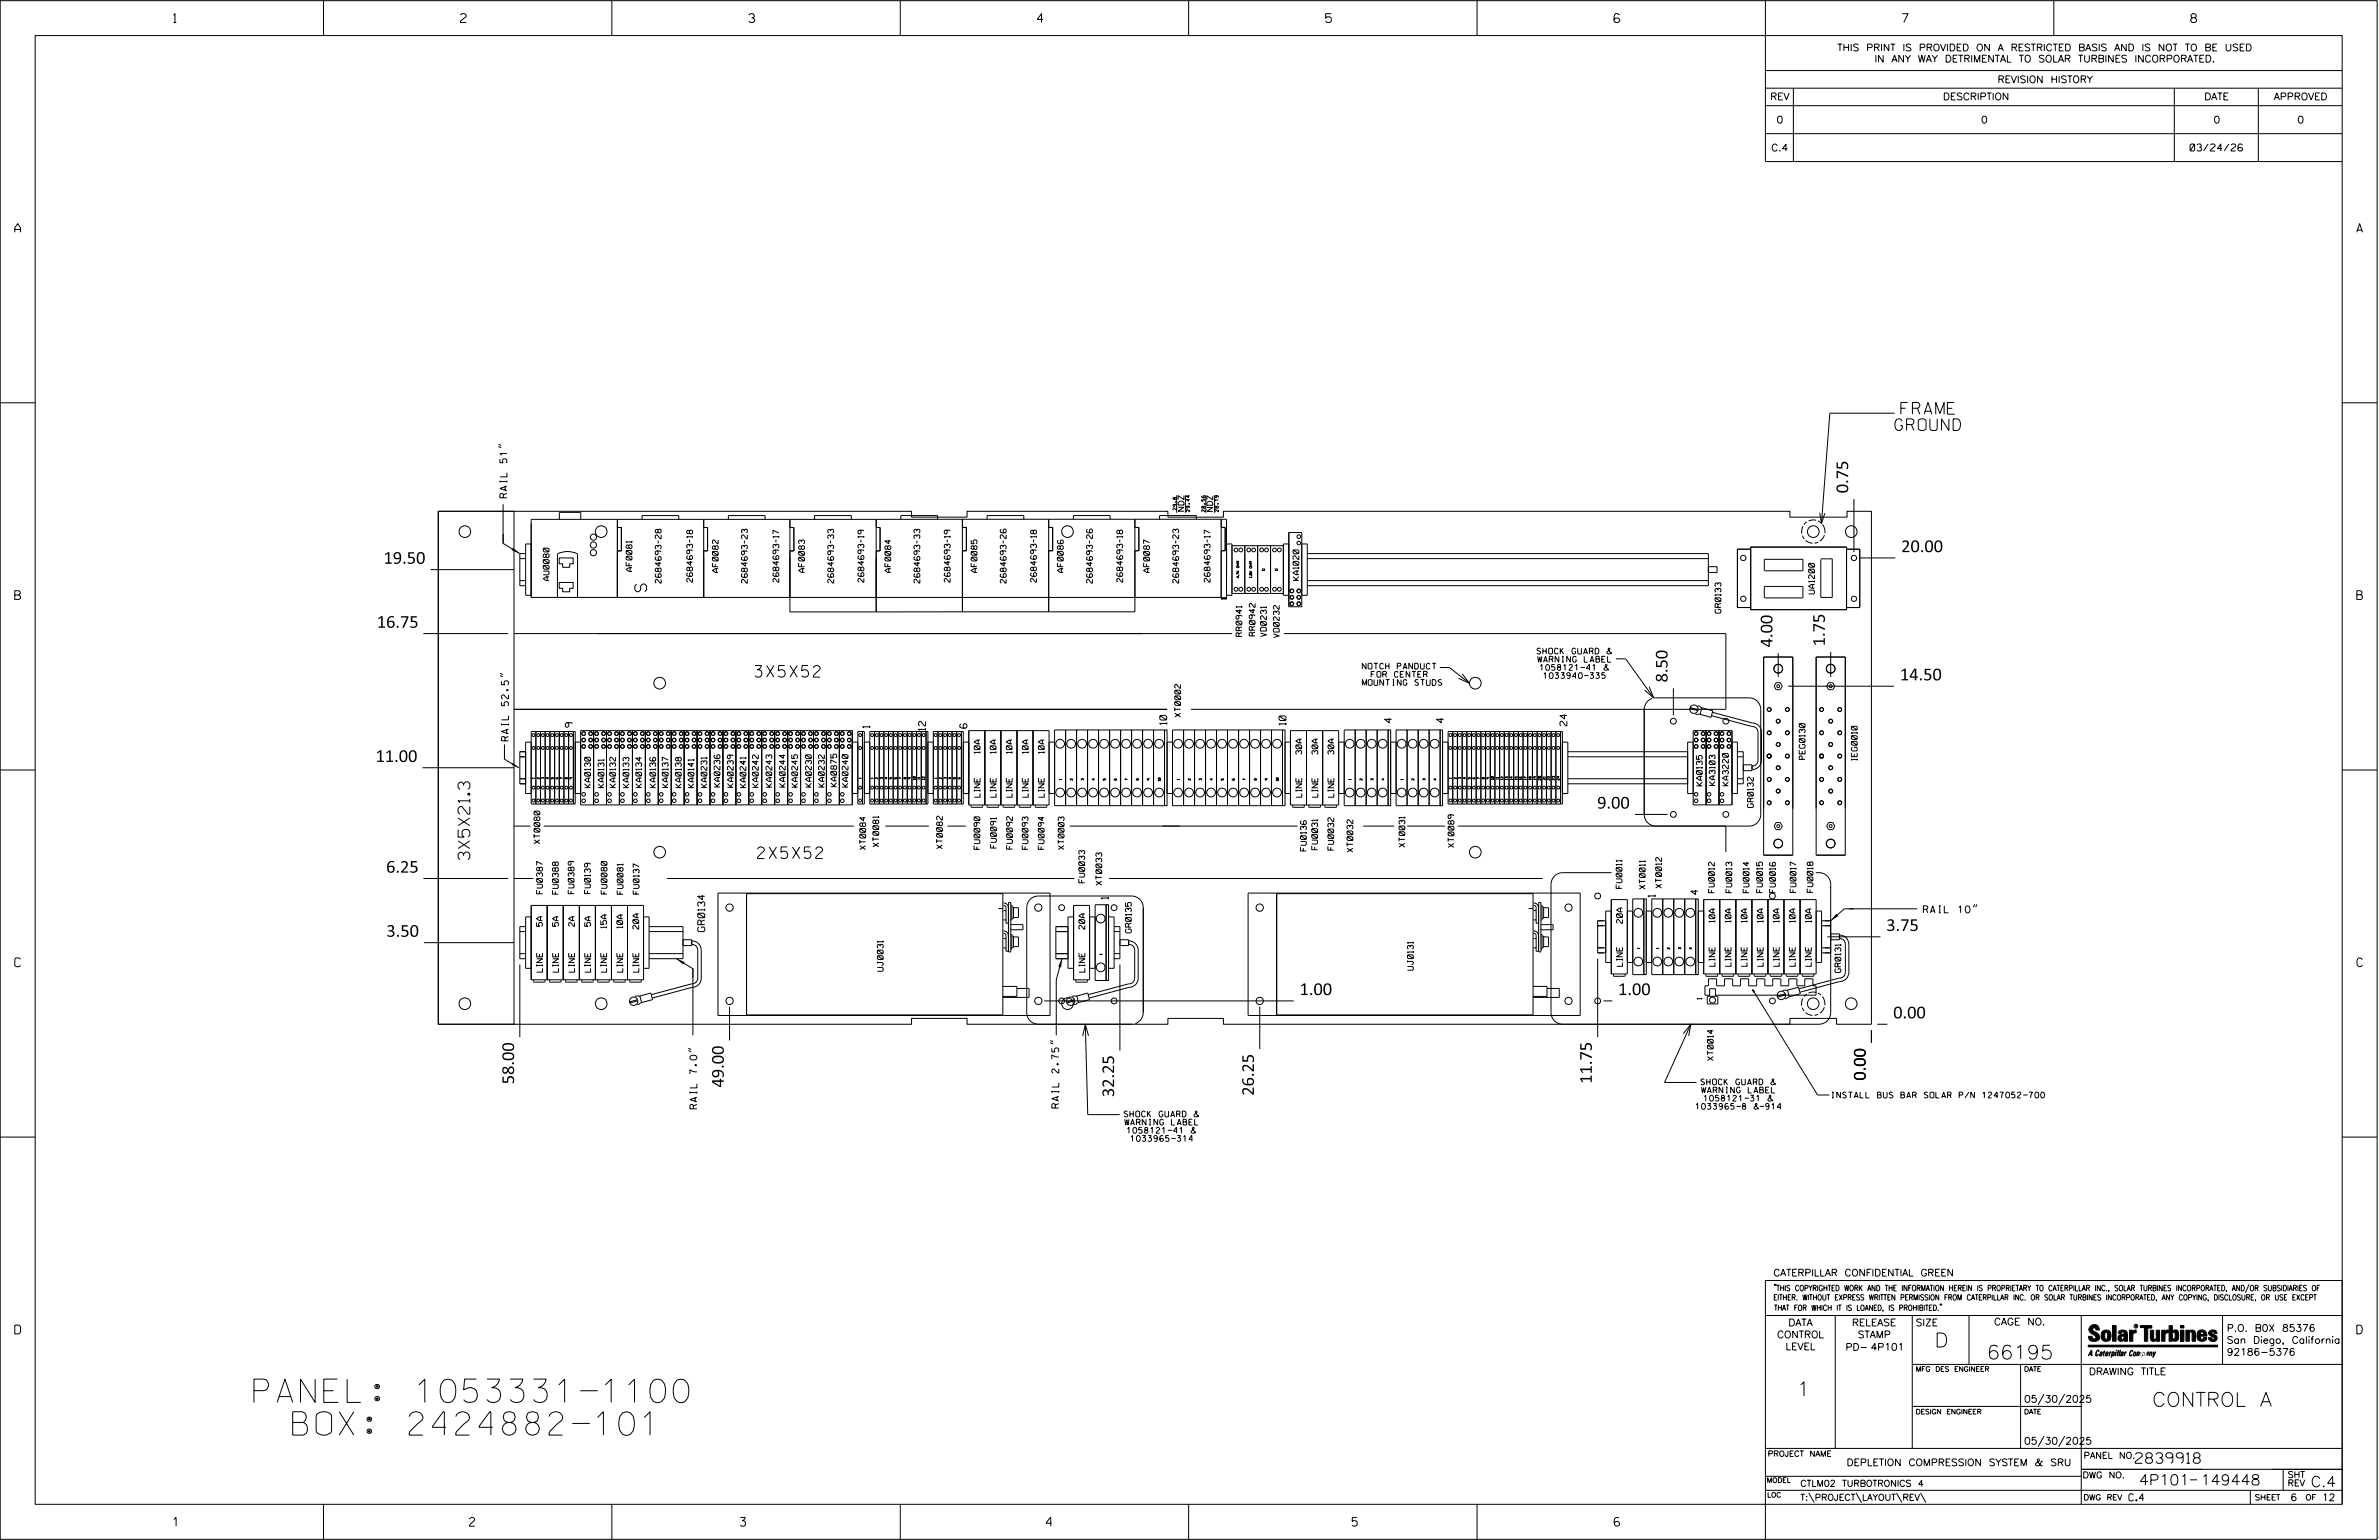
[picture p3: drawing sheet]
<svg xmlns="http://www.w3.org/2000/svg" width="864mm" height="559mm" viewBox="0 0 864 559" stroke-linecap="round" stroke-linejoin="round" font-family="sans-serif">
<defs><g id="words">
<g font-size="8.5">
<text x="92.2" y="508.9">PANEL: 1053331-1100</text>
<text x="106.2" y="520.7">BOX: 2424882-101</text>
</g>
<g font-size="5.1">
<text x="702.3" y="488.8">D</text>
<text x="721.2" y="493.2">66195</text>
<text x="652.2" y="506.5">1</text>
<text x="781.2" y="510.3">CONTROL A</text>
</g>
<g font-size="4.2">
<text x="690" y="150.3">FRAME</text>
<text x="687.9" y="156.2">GROUND</text>
<text x="670.9" y="179" transform="rotate(-90 670.9 179)">0.75</text>
<text x="690.1" y="200.3">20.00</text>
<text x="139.2" y="204.6">19.50</text>
<text x="234.7" y="214.7" transform="rotate(-90 234.7 214.7)">S</text>
<text x="136.8" y="227.8">16.75</text>
<text x="643.4" y="234.9" transform="rotate(-90 643.4 234.9)">4.00</text>
<text x="662.4" y="234.5" transform="rotate(-90 662.4 234.5)">1.75</text>
<text x="274.1" y="245.7">3X5X52</text>
<text x="605.3" y="247.6" transform="rotate(-90 605.3 247.6)">8.50</text>
<text x="689.7" y="246.9">14.50</text>
<text x="136.3" y="276.5">11.00</text>
<text x="579.8" y="293.4">9.00</text>
<text x="170.5" y="311.9" transform="rotate(-90 170.5 311.9)">3X5X21.3</text>
<text x="275" y="311.5">2X5X52</text>
<text x="140.2" y="316.7">6.25</text>
<text x="140.3" y="339.9">3.50</text>
<text x="684.7" y="337.8">3.75</text>
<text x="471.7" y="361.1">1.00</text>
<text x="587.4" y="361.1">1.00</text>
<text x="687.3" y="369.5">0.00</text>
<text x="186.6" y="393.4" transform="rotate(-90 186.6 393.4)">58.00</text>
<text x="262.7" y="394.6" transform="rotate(-90 262.7 394.6)">49.00</text>
<text x="577.8" y="393.3" transform="rotate(-90 577.8 393.3)">11.75</text>
<text x="677.2" y="392.1" transform="rotate(-90 677.2 392.1)">0.00</text>
<text x="404.4" y="398.1" transform="rotate(-90 404.4 398.1)">32.25</text>
<text x="455.2" y="397.6" transform="rotate(-90 455.2 397.6)">26.25</text>
</g>
<g font-size="3.8">
<text x="775.1" y="531">2839918</text>
<text x="776.5" y="538.9">4P101</text>
<text x="798.8" y="538.9">149448</text>
<text x="838.8" y="539.5">C.4</text>
</g>
<g font-size="3.2">
<text x="63" y="8.2">1</text>
<text x="167.2" y="8.2">2</text>
<text x="271.8" y="8.2">3</text>
<text x="376.5" y="8.2">4</text>
<text x="481.2" y="8.2">5</text>
<text x="690.6" y="8.2">7</text>
<text x="795.3" y="8.2">8</text>
<text x="5.4" y="84.3">A</text>
<text x="855.5" y="84.3">A</text>
<text x="5.4" y="217.5">B</text>
<text x="855.6" y="217.5">B</text>
<text x="5.4" y="350.8">C</text>
<text x="855.6" y="350.8">C</text>
<text x="5.4" y="484">D</text>
<text x="855.6" y="484">D</text>
<text x="62.8" y="553.8">1</text>
<text x="170.4" y="553.8">2</text>
<text x="268.8" y="553.8">3</text>
<text x="379.8" y="553.8">4</text>
<text x="490.8" y="553.8">5</text>
<text x="585.9" y="553.8">6</text>
</g>
<g font-size="2.5">
<text x="666.9" y="18.5">THIS PRINT IS PROVIDED ON A RESTRICTED BASIS AND IS NOT TO BE USED</text>
<text x="680.5" y="22.6">IN ANY WAY DETRIMENTAL TO SOLAR TURBINES INCORPORATED.</text>
<text x="725.1" y="30">REVISION HISTORY</text>
<text x="642.6" y="36.3">REV</text>
<text x="705.3" y="36.3">DESCRIPTION</text>
<text x="800.2" y="36.3">DATE</text>
<text x="825.4" y="36.3">APPROVED</text>
<text x="644.9" y="44.7">0</text>
<text x="719.1" y="44.7">0</text>
<text x="803.5" y="44.7">0</text>
<text x="834" y="44.7">0</text>
<text x="643" y="54.8">C.4</text>
<text x="795" y="54.8">03/24/26</text>
<text x="184" y="180.6" transform="rotate(-90 184 180.6)">RAIL 51&quot;</text>
<text x="207.8" y="263.9" transform="rotate(-90 207.8 263.9)">9</text>
<text x="423.5" y="262.9" transform="rotate(-90 423.5 262.9)">10</text>
<text x="466.8" y="263.1" transform="rotate(-90 466.8 263.1)">10</text>
<text x="505.2" y="262.3" transform="rotate(-90 505.2 262.3)">4</text>
<text x="524" y="262.3" transform="rotate(-90 524 262.3)">4</text>
<text x="568.8" y="263.4" transform="rotate(-90 568.8 263.4)">24</text>
<text x="184.6" y="268.8" transform="rotate(-90 184.6 268.8)">RAIL 52.5&quot;</text>
<text x="315.7" y="264.1" transform="rotate(-90 315.7 264.1)">1</text>
<text x="336" y="265" transform="rotate(-90 336 265)">12</text>
<text x="351" y="264.2" transform="rotate(-90 351 264.2)">6</text>
<text x="402.3" y="326.3" transform="rotate(-90 402.3 326.3)">1</text>
<text x="600.8" y="325.5" transform="rotate(-90 600.8 325.5)">1</text>
<text x="616.3" y="324.6" transform="rotate(-90 616.3 324.6)">4</text>
<text x="698.2" y="331.2">RAIL 10&quot;</text>
<text x="255.8" y="338" transform="rotate(-90 255.8 338)">GR0134</text>
<text x="253" y="402.4" transform="rotate(-90 253 402.4)">RAIL 7.0&quot;</text>
<text x="384.3" y="402.1" transform="rotate(-90 384.3 402.1)">RAIL 2.75&quot;</text>
<text x="643.8" y="463">CATERPILLAR CONFIDENTIAL GREEN</text>
<text x="645.1" y="485.5">CONTROL</text>
<text x="649.2" y="481.1">DATA</text>
<text x="672.3" y="481.1">RELEASE</text>
<text x="674.4" y="485.5">STAMP</text>
<text x="695.4" y="481.1">SIZE</text>
<text x="723.8" y="480.8">CAGE NO.</text>
<text x="808.4" y="483.1">P.O. B0X 85376</text>
<text x="648.2" y="489.8">LEVEL</text>
<text x="669.9" y="490">PD- 4P101</text>
<text x="808.4" y="487.5">San Diego, California</text>
<text x="808.4" y="491.8">92186-5376</text>
<text x="758.3" y="498.9">DRAWING TITLE</text>
<text x="734.8" y="508.9">05/30/2025</text>
<text x="734.8" y="524.1">05/30/2025</text>
<text x="670.3" y="531.9">DEPLETION COMPRESSION SYSTEM &amp; SRU</text>
<text x="772.8" y="544.6">C.4</text>
<text x="831.4" y="544.6">6</text>
<text x="842.9" y="544.6">12</text>
</g>
<g font-size="2.3">
<text x="756.4" y="529.2">PANEL NO.</text>
<text x="653.5" y="539.4">CTLM02 TURBOTRONICS 4</text>
<text x="756" y="536.3">DWG NO.</text>
<text x="830.4" y="539.3">REV</text>
<text x="830.4" y="536.2">SHT</text>
<text x="653.5" y="544.5">T:\PROJECT\LAYOUT\REV\</text>
</g>
<g font-size="2.1">
<text x="429.8" y="185.9" transform="rotate(-90 429.8 185.9)">NDZ</text>
<text x="440.2" y="186" transform="rotate(-90 440.2 186)">NDZ</text>
<text x="229.4" y="207.4" transform="rotate(-90 229.4 207.4)">AF0081</text>
<text x="260.7" y="207.7" transform="rotate(-90 260.7 207.7)">AF0082</text>
<text x="292" y="207.7" transform="rotate(-90 292 207.7)">AF0083</text>
<text x="323.3" y="207.7" transform="rotate(-90 323.3 207.7)">AF0084</text>
<text x="354.7" y="207.7" transform="rotate(-90 354.7 207.7)">AF0085</text>
<text x="386" y="207.7" transform="rotate(-90 386 207.7)">AF0086</text>
<text x="417.3" y="207.7" transform="rotate(-90 417.3 207.7)">AF0087</text>
<text x="199.3" y="210.7" transform="rotate(-90 199.3 210.7)">AU0080</text>
<text x="240" y="211.6" transform="rotate(-90 240 211.6)">2684693-28</text>
<text x="251.4" y="211.2" transform="rotate(-90 251.4 211.2)">2684693-18</text>
<text x="271.3" y="211.6" transform="rotate(-90 271.3 211.6)">2684693-23</text>
<text x="282.7" y="211.2" transform="rotate(-90 282.7 211.2)">2684693-17</text>
<text x="302.6" y="211.6" transform="rotate(-90 302.6 211.6)">2684693-33</text>
<text x="313.6" y="211.2" transform="rotate(-90 313.6 211.2)">2684693-19</text>
<text x="333.9" y="211.6" transform="rotate(-90 333.9 211.6)">2684693-33</text>
<text x="344.9" y="211.2" transform="rotate(-90 344.9 211.2)">2684693-19</text>
<text x="365.2" y="211.6" transform="rotate(-90 365.2 211.6)">2684693-26</text>
<text x="376.2" y="211.2" transform="rotate(-90 376.2 211.2)">2684693-18</text>
<text x="396.5" y="211.6" transform="rotate(-90 396.5 211.6)">2684693-26</text>
<text x="407.5" y="211.2" transform="rotate(-90 407.5 211.2)">2684693-18</text>
<text x="427.8" y="211.6" transform="rotate(-90 427.8 211.6)">2684693-23</text>
<text x="439.3" y="211.2" transform="rotate(-90 439.3 211.2)">2684693-17</text>
<text x="471.5" y="210.6" transform="rotate(-90 471.5 210.6)">KA1020</text>
<text x="658.7" y="215.5" transform="rotate(-90 658.7 215.5)">UA1200</text>
<text x="624.7" y="222.5" transform="rotate(-90 624.7 222.5)">GR0133</text>
<text x="450.8" y="230.9" transform="rotate(-90 450.8 230.9)">RR0941</text>
<text x="455.6" y="230.8" transform="rotate(-90 455.6 230.8)">RR0942</text>
<text x="459.7" y="231" transform="rotate(-90 459.7 231)">VD0231</text>
<text x="464.4" y="231.3" transform="rotate(-90 464.4 231.3)">VD0232</text>
<text x="557.9" y="237.3">SHOCK GUARD &amp;</text>
<text x="494.5" y="242.8">NOTCH PANDUCT</text>
<text x="497.7" y="245.7">FOR CENTER</text>
<text x="558.2" y="240.3">WARNING LABEL</text>
<text x="559" y="243.2">1058121-41 &amp;</text>
<text x="493.3" y="248.7">MOUNTING STUDS</text>
<text x="560.3" y="246.2">1033940-335</text>
<text x="428.6" y="260.2" transform="rotate(-90 428.6 260.2)">XT0002</text>
<text x="355.7" y="273.4" transform="rotate(-90 355.7 273.4)">10A</text>
<text x="361.6" y="273.4" transform="rotate(-90 361.6 273.4)">10A</text>
<text x="367.4" y="273.4" transform="rotate(-90 367.4 273.4)">10A</text>
<text x="373.2" y="273.4" transform="rotate(-90 373.2 273.4)">10A</text>
<text x="379.1" y="273.4" transform="rotate(-90 379.1 273.4)">10A</text>
<text x="472.5" y="273.7" transform="rotate(-90 472.5 273.7)">30A</text>
<text x="478.4" y="273.7" transform="rotate(-90 478.4 273.7)">30A</text>
<text x="484.2" y="273.7" transform="rotate(-90 484.2 273.7)">30A</text>
<text x="655.3" y="275.6" transform="rotate(-90 655.3 275.6)">PEG0130</text>
<text x="674.2" y="275.9" transform="rotate(-90 674.2 275.9)">IEG0010</text>
<text x="214.3" y="285.8" transform="rotate(-90 214.3 285.8)">KA0130</text>
<text x="219.2" y="285.8" transform="rotate(-90 219.2 285.8)">KA0131</text>
<text x="223.5" y="285.8" transform="rotate(-90 223.5 285.8)">KA0132</text>
<text x="228.3" y="285.8" transform="rotate(-90 228.3 285.8)">KA0133</text>
<text x="232.9" y="285.7" transform="rotate(-90 232.9 285.7)">KA0134</text>
<text x="238" y="285.8" transform="rotate(-90 238 285.8)">KA0136</text>
<text x="242.5" y="285.7" transform="rotate(-90 242.5 285.7)">KA0137</text>
<text x="247.3" y="285.8" transform="rotate(-90 247.3 285.8)">KA0138</text>
<text x="251.9" y="285.8" transform="rotate(-90 251.9 285.8)">KA0141</text>
<text x="256.6" y="285.7" transform="rotate(-90 256.6 285.7)">KA0231</text>
<text x="261.3" y="285.6" transform="rotate(-90 261.3 285.6)">KA0236</text>
<text x="266.2" y="285.7" transform="rotate(-90 266.2 285.7)">KA0239</text>
<text x="270.8" y="285.8" transform="rotate(-90 270.8 285.8)">KA0241</text>
<text x="275.3" y="285.7" transform="rotate(-90 275.3 285.7)">KA0242</text>
<text x="280.2" y="285.6" transform="rotate(-90 280.2 285.6)">KA0243</text>
<text x="285.1" y="285.6" transform="rotate(-90 285.1 285.6)">KA0244</text>
<text x="289.5" y="285.6" transform="rotate(-90 289.5 285.6)">KA0245</text>
<text x="294.5" y="285.6" transform="rotate(-90 294.5 285.6)">KA0230</text>
<text x="299.2" y="285.6" transform="rotate(-90 299.2 285.6)">KA0232</text>
<text x="303.7" y="285.4" transform="rotate(-90 303.7 285.4)">KA0875</text>
<text x="307.8" y="285.6" transform="rotate(-90 307.8 285.6)">KA0240</text>
<text x="617.9" y="285.2" transform="rotate(-90 617.9 285.2)">KA0135</text>
<text x="622.6" y="285" transform="rotate(-90 622.6 285)">KA3103</text>
<text x="627.4" y="285.1" transform="rotate(-90 627.4 285.1)">KA3220</text>
<text x="355.8" y="289.3" transform="rotate(-90 355.8 289.3)">LINE</text>
<text x="361.6" y="289.3" transform="rotate(-90 361.6 289.3)">LINE</text>
<text x="367.4" y="289.3" transform="rotate(-90 367.4 289.3)">LINE</text>
<text x="373.2" y="289.3" transform="rotate(-90 373.2 289.3)">LINE</text>
<text x="379.1" y="289.3" transform="rotate(-90 379.1 289.3)">LINE</text>
<text x="472.5" y="289.3" transform="rotate(-90 472.5 289.3)">LINE</text>
<text x="478.4" y="289.3" transform="rotate(-90 478.4 289.3)">LINE</text>
<text x="484.2" y="289.3" transform="rotate(-90 484.2 289.3)">LINE</text>
<text x="636.5" y="293" transform="rotate(-90 636.5 293)">GR0132</text>
<text x="196" y="306.1" transform="rotate(-90 196 306.1)">XT0080</text>
<text x="314.2" y="308.3" transform="rotate(-90 314.2 308.3)">XT0084</text>
<text x="319" y="307.3" transform="rotate(-90 319 307.3)">XT0081</text>
<text x="342.1" y="308" transform="rotate(-90 342.1 308)">XT0082</text>
<text x="355.7" y="308.2" transform="rotate(-90 355.7 308.2)">FU0090</text>
<text x="361.7" y="307.7" transform="rotate(-90 361.7 307.7)">FU0091</text>
<text x="367.5" y="308.1" transform="rotate(-90 367.5 308.1)">FU0092</text>
<text x="373.2" y="308.2" transform="rotate(-90 373.2 308.2)">FU0093</text>
<text x="379" y="308.2" transform="rotate(-90 379 308.2)">FU0094</text>
<text x="386.2" y="308.2" transform="rotate(-90 386.2 308.2)">XT0003</text>
<text x="474.2" y="308.8" transform="rotate(-90 474.2 308.8)">FU0136</text>
<text x="478.3" y="308.3" transform="rotate(-90 478.3 308.3)">FU0031</text>
<text x="484.1" y="308.5" transform="rotate(-90 484.1 308.5)">FU0032</text>
<text x="491.1" y="309.2" transform="rotate(-90 491.1 309.2)">XT0032</text>
<text x="510" y="307.4" transform="rotate(-90 510 307.4)">XT0031</text>
<text x="527.8" y="307.5" transform="rotate(-90 527.8 307.5)">XT0089</text>
<text x="393.7" y="320.3" transform="rotate(-90 393.7 320.3)">FU0033</text>
<text x="400" y="321.2" transform="rotate(-90 400 321.2)">XT0033</text>
<text x="588.8" y="322.4" transform="rotate(-90 588.8 322.4)">FU0011</text>
<text x="597.2" y="322.6" transform="rotate(-90 597.2 322.6)">XT0011</text>
<text x="603.1" y="322.2" transform="rotate(-90 603.1 322.2)">XT0012</text>
<text x="622.3" y="323.9" transform="rotate(-90 622.3 323.9)">FU0012</text>
<text x="628.7" y="323.9" transform="rotate(-90 628.7 323.9)">FU0013</text>
<text x="634.9" y="323.9" transform="rotate(-90 634.9 323.9)">FU0014</text>
<text x="639.8" y="323.9" transform="rotate(-90 639.8 323.9)">FU0015</text>
<text x="644.5" y="323.9" transform="rotate(-90 644.5 323.9)">FU0016</text>
<text x="652" y="323.8" transform="rotate(-90 652 323.8)">FU0017</text>
<text x="658.1" y="323.8" transform="rotate(-90 658.1 323.8)">FU0018</text>
<text x="196.9" y="324.3" transform="rotate(-90 196.9 324.3)">FU0387</text>
<text x="202.7" y="324.5" transform="rotate(-90 202.7 324.5)">FU0388</text>
<text x="208.4" y="324.3" transform="rotate(-90 208.4 324.3)">FU0389</text>
<text x="214.3" y="324.2" transform="rotate(-90 214.3 324.2)">FU0139</text>
<text x="220.3" y="324.4" transform="rotate(-90 220.3 324.4)">FU0080</text>
<text x="226.2" y="324.5" transform="rotate(-90 226.2 324.5)">FU0081</text>
<text x="232" y="324.4" transform="rotate(-90 232 324.4)">FU0137</text>
<text x="588.9" y="335" transform="rotate(-90 588.9 335)">20A</text>
<text x="622.5" y="334.7" transform="rotate(-90 622.5 334.7)">10A</text>
<text x="628.4" y="334.7" transform="rotate(-90 628.4 334.7)">10A</text>
<text x="634.2" y="334.7" transform="rotate(-90 634.2 334.7)">10A</text>
<text x="640" y="334.7" transform="rotate(-90 640 334.7)">10A</text>
<text x="645.8" y="334.7" transform="rotate(-90 645.8 334.7)">10A</text>
<text x="651.7" y="334.7" transform="rotate(-90 651.7 334.7)">10A</text>
<text x="657.5" y="334.7" transform="rotate(-90 657.5 334.7)">10A</text>
<text x="196.9" y="336.1" transform="rotate(-90 196.9 336.1)">5A</text>
<text x="202.7" y="336.1" transform="rotate(-90 202.7 336.1)">5A</text>
<text x="208.5" y="336.1" transform="rotate(-90 208.5 336.1)">2A</text>
<text x="214.4" y="336.1" transform="rotate(-90 214.4 336.1)">5A</text>
<text x="220.2" y="336.8" transform="rotate(-90 220.2 336.8)">15A</text>
<text x="226" y="336.8" transform="rotate(-90 226 336.8)">10A</text>
<text x="231.9" y="337.2" transform="rotate(-90 231.9 337.2)">20A</text>
<text x="393.8" y="337.2" transform="rotate(-90 393.8 337.2)">20A</text>
<text x="410.7" y="338.5" transform="rotate(-90 410.7 338.5)">GR0135</text>
<text x="196.9" y="352.7" transform="rotate(-90 196.9 352.7)">LINE</text>
<text x="202.7" y="352.7" transform="rotate(-90 202.7 352.7)">LINE</text>
<text x="208.6" y="352.7" transform="rotate(-90 208.6 352.7)">LINE</text>
<text x="214.4" y="352.7" transform="rotate(-90 214.4 352.7)">LINE</text>
<text x="220.2" y="352.7" transform="rotate(-90 220.2 352.7)">LINE</text>
<text x="226" y="352.7" transform="rotate(-90 226 352.7)">LINE</text>
<text x="231.9" y="352.7" transform="rotate(-90 231.9 352.7)">LINE</text>
<text x="320.6" y="352.4" transform="rotate(-90 320.6 352.4)">UJ0031</text>
<text x="393.8" y="352.7" transform="rotate(-90 393.8 352.7)">LINE</text>
<text x="513" y="352.1" transform="rotate(-90 513 352.1)">UJ0131</text>
<text x="589" y="350.6" transform="rotate(-90 589 350.6)">LINE</text>
<text x="622.5" y="350.6" transform="rotate(-90 622.5 350.6)">LINE</text>
<text x="628.4" y="350.6" transform="rotate(-90 628.4 350.6)">LINE</text>
<text x="634.2" y="350.6" transform="rotate(-90 634.2 350.6)">LINE</text>
<text x="640" y="350.6" transform="rotate(-90 640 350.6)">LINE</text>
<text x="645.9" y="350.6" transform="rotate(-90 645.9 350.6)">LINE</text>
<text x="651.7" y="350.6" transform="rotate(-90 651.7 350.6)">LINE</text>
<text x="657.5" y="350.6" transform="rotate(-90 657.5 350.6)">LINE</text>
<text x="668.2" y="352.9" transform="rotate(-90 668.2 352.9)">GR0131</text>
<text x="621.9" y="384.8" transform="rotate(-90 621.9 384.8)">XT0014</text>
<text x="617.4" y="393.6">SHOCK GUARD &amp;</text>
<text x="617.7" y="396.6">WARNING LABEL</text>
<text x="618.5" y="399.5">1058121-31 &amp;</text>
<text x="664.7" y="398.4">INSTALL BUS BAR SOLAR P/N 1247052-700</text>
<text x="408.1" y="405.3">SHOCK GUARD &amp;</text>
<text x="615.6" y="402.5">1033965-8 &amp;-914</text>
<text x="408.3" y="408.2">WARNING LABEL</text>
<text x="409.1" y="411.2">1058121-41 &amp;</text>
<text x="410.4" y="414.2">1033965-314</text>
</g>
<g font-size="2">
<text x="643.8" y="468.4">&quot;THIS COPYRIGHTED WORK AND THE INFORMATION HEREIN IS PROPRIETARY TO CATERPILLAR INC., SOLAR TURBINES INCORPORATED, AND/OR SUBSIDIARIES OF</text>
<text x="643.8" y="471.8">EITHER. WITHOUT EXPRESS WRITTEN PERMISSION FROM CATERPILLAR INC. OR SOLAR TURBINES INCORPORATED, ANY COPYING, DISCLOSURE, OR USE EXCEPT</text>
<text x="644" y="475.6">THAT FOR WHICH IT IS LOANED, IS PROHIBITED.&quot;</text>
<text x="641.7" y="528.5">PROJECT NAME</text>
<text x="756.3" y="544.3">DWG REV</text>
<text x="818.5" y="544.3">SHEET</text>
<text x="836.9" y="544.3">OF</text>
</g>
<g font-size="1.8">
<text x="695.4" y="497.6">MFG DES ENGINEER</text>
<text x="734.8" y="497.6">DATE</text>
<text x="695.4" y="513.1">DESIGN ENGINEER</text>
<text x="734.8" y="513.1">DATE</text>
<text x="641.3" y="538">MODEL</text>
<text x="641.5" y="543.3">LOC</text>
</g>
<text font-size="1.7" x="617.8" y="362.6" transform="rotate(-90 617.8 362.6)">1</text>
<g font-size="1.3">
<text x="427.1" y="185" transform="rotate(-90 427.1 185)">29.8</text>
<text x="431.9" y="185.7" transform="rotate(-90 431.9 185.7)">29.44</text>
<text x="437.5" y="185.7" transform="rotate(-90 437.5 185.7)">28.56</text>
<text x="442.3" y="185.7" transform="rotate(-90 442.3 185.7)">28.19</text>
</g>
<text font-size=".9" x="775.1" y="481.7">R</text>
<g font-size=".8">
<text x="449.8" y="209.7" transform="rotate(-90 449.8 209.7)">4.7K OHM</text>
<text x="454.4" y="209.6" transform="rotate(-90 454.4 209.6)">1.0K OHM</text>
<text x="463.7" y="207" transform="rotate(-90 463.7 207)">D</text>
<text x="194.1" y="282.5" transform="rotate(-90 194.1 282.5)">1</text>
<text x="195.8" y="282.7" transform="rotate(-90 195.8 282.7)">2</text>
<text x="197.5" y="282.7" transform="rotate(-90 197.5 282.7)">3</text>
<text x="199.2" y="282.7" transform="rotate(-90 199.2 282.7)">4</text>
<text x="200.9" y="282.7" transform="rotate(-90 200.9 282.7)">5</text>
<text x="202.6" y="282.7" transform="rotate(-90 202.6 282.7)">6</text>
<text x="204.3" y="282.7" transform="rotate(-90 204.3 282.7)">7</text>
<text x="206" y="282.7" transform="rotate(-90 206 282.7)">8</text>
<text x="312.7" y="282.5" transform="rotate(-90 312.7 282.5)">1</text>
<text x="317" y="282.5" transform="rotate(-90 317 282.5)">1</text>
<text x="318.7" y="282.7" transform="rotate(-90 318.7 282.7)">2</text>
<text x="320.4" y="282.7" transform="rotate(-90 320.4 282.7)">3</text>
<text x="322.1" y="282.7" transform="rotate(-90 322.1 282.7)">4</text>
<text x="323.8" y="282.7" transform="rotate(-90 323.8 282.7)">5</text>
<text x="328.9" y="282.7" transform="rotate(-90 328.9 282.7)">8</text>
<text x="330.6" y="282.7" transform="rotate(-90 330.6 282.7)">9</text>
<text x="332.3" y="282.9" transform="rotate(-90 332.3 282.9)">10</text>
<text x="334" y="282.8" transform="rotate(-90 334 282.8)">11</text>
<text x="335.7" y="282.9" transform="rotate(-90 335.7 282.9)">12</text>
<text x="340.1" y="282.5" transform="rotate(-90 340.1 282.5)">1</text>
<text x="341.8" y="282.7" transform="rotate(-90 341.8 282.7)">2</text>
<text x="343.5" y="282.7" transform="rotate(-90 343.5 282.7)">3</text>
<text x="345.2" y="282.7" transform="rotate(-90 345.2 282.7)">4</text>
<text x="346.9" y="282.7" transform="rotate(-90 346.9 282.7)">5</text>
<text x="385.4" y="282.9" transform="rotate(-90 385.4 282.9)">1</text>
<text x="389.4" y="283.1" transform="rotate(-90 389.4 283.1)">2</text>
<text x="393.3" y="283.1" transform="rotate(-90 393.3 283.1)">3</text>
<text x="397.3" y="283.1" transform="rotate(-90 397.3 283.1)">4</text>
<text x="401.3" y="283.1" transform="rotate(-90 401.3 283.1)">5</text>
<text x="409.3" y="283.1" transform="rotate(-90 409.3 283.1)">7</text>
<text x="413.3" y="283.1" transform="rotate(-90 413.3 283.1)">8</text>
<text x="417.3" y="283.1" transform="rotate(-90 417.3 283.1)">9</text>
<text x="421.3" y="283.4" transform="rotate(-90 421.3 283.4)">10</text>
<text x="428.2" y="282.9" transform="rotate(-90 428.2 282.9)">1</text>
<text x="432.2" y="283.1" transform="rotate(-90 432.2 283.1)">2</text>
<text x="436.2" y="283.1" transform="rotate(-90 436.2 283.1)">3</text>
<text x="440.2" y="283.1" transform="rotate(-90 440.2 283.1)">4</text>
<text x="444.2" y="283.1" transform="rotate(-90 444.2 283.1)">5</text>
<text x="456.1" y="283.1" transform="rotate(-90 456.1 283.1)">8</text>
<text x="460.1" y="283.1" transform="rotate(-90 460.1 283.1)">9</text>
<text x="464.1" y="283.4" transform="rotate(-90 464.1 283.4)">10</text>
<text x="490.5" y="282.9" transform="rotate(-90 490.5 282.9)">1</text>
<text x="494.5" y="283.1" transform="rotate(-90 494.5 283.1)">2</text>
<text x="498.5" y="283.1" transform="rotate(-90 498.5 283.1)">3</text>
<text x="502.5" y="283.1" transform="rotate(-90 502.5 283.1)">4</text>
<text x="509.3" y="282.9" transform="rotate(-90 509.3 282.9)">1</text>
<text x="513.3" y="283.1" transform="rotate(-90 513.3 283.1)">2</text>
<text x="517.3" y="283.1" transform="rotate(-90 517.3 283.1)">3</text>
<text x="521.3" y="283.1" transform="rotate(-90 521.3 283.1)">4</text>
<text x="526.9" y="282.5" transform="rotate(-90 526.9 282.5)">1</text>
<text x="528.6" y="282.7" transform="rotate(-90 528.6 282.7)">2</text>
<text x="530.3" y="282.7" transform="rotate(-90 530.3 282.7)">3</text>
<text x="532" y="282.7" transform="rotate(-90 532 282.7)">4</text>
<text x="533.7" y="282.7" transform="rotate(-90 533.7 282.7)">5</text>
<text x="535.4" y="282.7" transform="rotate(-90 535.4 282.7)">6</text>
<text x="537.1" y="282.7" transform="rotate(-90 537.1 282.7)">7</text>
<text x="538.8" y="282.7" transform="rotate(-90 538.8 282.7)">8</text>
<text x="540.5" y="282.7" transform="rotate(-90 540.5 282.7)">9</text>
<text x="542.2" y="282.9" transform="rotate(-90 542.2 282.9)">10</text>
<text x="543.9" y="282.8" transform="rotate(-90 543.9 282.8)">11</text>
<text x="545.6" y="282.9" transform="rotate(-90 545.6 282.9)">12</text>
<text x="547.3" y="282.9" transform="rotate(-90 547.3 282.9)">13</text>
<text x="549" y="282.9" transform="rotate(-90 549 282.9)">14</text>
<text x="550.7" y="282.9" transform="rotate(-90 550.7 282.9)">15</text>
<text x="552.4" y="282.9" transform="rotate(-90 552.4 282.9)">16</text>
<text x="554.1" y="282.9" transform="rotate(-90 554.1 282.9)">17</text>
<text x="555.8" y="282.9" transform="rotate(-90 555.8 282.9)">18</text>
<text x="557.5" y="282.9" transform="rotate(-90 557.5 282.9)">19</text>
<text x="559.2" y="283.1" transform="rotate(-90 559.2 283.1)">20</text>
<text x="560.9" y="282.9" transform="rotate(-90 560.9 282.9)">21</text>
<text x="562.6" y="283.1" transform="rotate(-90 562.6 283.1)">22</text>
<text x="564.3" y="283.1" transform="rotate(-90 564.3 283.1)">23</text>
<text x="566.1" y="283.1" transform="rotate(-90 566.1 283.1)">24</text>
<text x="400.1" y="346.4" transform="rotate(-90 400.1 346.4)">1</text>
<text x="595.3" y="344.3" transform="rotate(-90 595.3 344.3)">1</text>
<text x="602.1" y="344.3" transform="rotate(-90 602.1 344.3)">1</text>
<text x="606.1" y="344.4" transform="rotate(-90 606.1 344.4)">2</text>
<text x="610.1" y="344.4" transform="rotate(-90 610.1 344.4)">3</text>
<text x="614.1" y="344.4" transform="rotate(-90 614.1 344.4)">4</text>
</g>
</g></defs>
<g fill="none" stroke="#000" stroke-width=".36">
<path d="M.1 .2h862.8v558.4h-862.8zM12.8 12.9h837.4v533h-837.4zM117.4 .2v12.7M222.1 .2v12.7M326.8 .2v12.7M431.5 .2v12.7M536.2 .2v12.7M587.9 5.5l-.5-.5h-1l-.5 1v1.7l.5 .4h1l.6-.4v-.6l-.6-.5h-1l-.5 .5M640.9 .2v58.4h209.3M745.6 .2v12.7M640.9 25.6h209.3M640.9 32h209.3"/>
<path d="M640.9 38.3h209.3M651 32v26.6M789.3 32v26.6M819.8 32v26.6M640.9 48.5h209.3M.1 146.2h12.7M687.8 149.9h-23.6l-3 40M850.2 146.2h12.7M180.9 162l1 .5M180.9 161.2l1 .4M427.1 179.7v6.4M430.3 179.7v6.4"/>
<path d="M437.7 179.7v6.4M440.9 179.7v6.4M159.1 185.5h171.8v2.1h20.1v-2.1h73v2.1h20.1v-2.1h205.6v2.1h20.8v-2.1h8.8v186.2h-12.6v-2.2h-17v2.2h-205.6v-2.2h-20.1v2.2h-73v-2.2h-20.1v2.2h-171.8zM159.1 185.5h27.5v186.2h-27.5zM182.6 183v14.2M182.6 193.7v3.5l6.1 3.7M192.8 197.4h-2v18.6h2M203.1 188.5v-2.6h7.7v2.6M224.1 188.5v28.3M224.1 191.4h1.5v8.5h-1.5M233.1 188.5v-1.4h13.3v1.4M255.4 191.4h1.5v8.5h-1.5"/>
<path d="M255.4 188.5v28.3M264.4 188.5v-1.4h13.3v1.4M286.7 191.4h1.5v8.5h-1.5M286.7 188.5v33.5h31.4M295.7 188.5v-1.4h13.3v1.4M318.1 191.4h1.4v8.5h-1.4M318.1 188.5v33.5M318.1 188.5l127.1-.1v28.9M318.1 188.5h-125.3v28.3h250.5M340.4 188.4l-.1-1.3h-13.3v1.4M349.4 191.4h1.4v8.4h-1.4M349.4 188.4v33.6v-5.2"/>
<path d="M358.3 188.4v-1.3h13.4v1.3M380.7 191.4h1.4v8.4h-1.4M380.7 188.4v33.6M389.6 188.4v-1.3h13.4v1.3M412 191.4h1.4v8.4h-1.4M412 188.4v33.6h-93.9M420.9 188.4v-1.3h13.4v1.3M443.3 191.4h1.4v8.4h-1.4M443.3 188.4v28.9M445.2 197.4h2v18.6h-2M447.2 198h18.7M451.9 198v17.3"/>
<path d="M456.5 198v17.3M461.2 198v17.3M467.9 193.2h4.6v27h-4.6zM467.9 197.4h-2v18.6h2M472.5 197.4h2.1v18.6h-2.1M635.5 198.5h34.8v22.7h-34.8zM635.5 199.3h-4.8v21.2h4.8M660.6 186.1l.6 3.8 1.2-3.7M670.3 199.3h4.8v21.2h-4.8M673 181.1v19.2M156.3 206.7h30.3M188.7 202.7h2.1"/>
<path d="M188.7 200.9v11.6h2.1M188.7 200.9h2.1M188.7 210.7h2.1M202.4 216.8v-15.8a8.3 8.3 0 0 1 7.3 0v15.8M203 202.5h5.1v2.1h-1.3v1.2h-2.5v-1.2h-1.3zM203 211.3h5.1v2.2h-1.3v1.2h-2.5v-1.2h-1.3zM443.3 217.3h1.9M443.3 217.3l1.9-.4h-1.9l1.9 .4M447.2 215.3h18.7M458.2 206.6l.7-.2 .2 .6h-.9zM474.6 202.7h145.5M474.6 200.9h145.5v11.6h-145.5"/>
<path d="M474.6 210.7h145.5M620.1 205.6h3.2v2.2h-3.2M640.6 207.1h13.9v-4.1h-14v4.1M640.6 217h13.9v-4.2h-14v4.2M661 202.8h4.1v14h-4.1v-13.8M675.1 202.5h12.9M153.7 229.9h30.8M186.6 229.9h260.7M466.1 229.9h160.4v27.5h-194.2M586.6 239.1h3.5l10.2 14.1h34.6a4.2 4.2 0 0 1 4.3 4.3v38a4.2 4.2 0 0 1-4.3 4.3h-105.7M640.2 238.4h10.6v71.9h-10.6zM645.5 237v8.6"/>
<path d="M659.3 238.4h10.6v71.9h-10.6zM664.6 236.6v9M181.5 245.1l1 .5M181.5 244.3l1 .5M186.6 257.4h237.1M522.7 242.2h3.5l7.2 5.7M530.8 244.5l2.6 3.4-4-1.8M598.7 249.2l1.6 4-3.3-2.8M599.7 253.4a4.2 4.2 0 0 0-2.8 4.1v38a4.2 4.2 0 0 0 4.2 4.3M607.4 249.7v9.9M613.4 257.1l2.9 .7M613.5 256.7l2.9 .8"/>
<path d="M615.4 259.1l1.9 .2M616.2 256l1.8 .9M617.8 256.8l4 1.1-.7 2.4-4-1.1zM621.3 259.7l14.6 3.9a2.06 2.06 0 0 1 2.3 2.1v10.1a2.11 2.11 0 0 1-2.2 2.2M621.6 258.5l14.5 3.8a3.4 3.4 0 0 1 3.3 3.4v10.1a3.4 3.4 0 0 1-3.4 3.4M644.8 247.7h1.5l.7 1.3-.7 1.3h-1.5l-.8-1.3zM649.1 249h38.5M663.8 247.7h1.5l.7 1.3-.7 1.3h-1.5l-.7-1.3zM.1 279.4h12.7M153.4 278.6h33.2M183.1 270.1v5.3M183.1 272.5v2.9l5.2 3.2"/>
<path d="M188.7 274.6h2.1M190.8 272.8h-2.1v11.6h2.1M192.8 265.4h16v26.3h-16zM192.8 269.3h-2v18.6h2M194.5 265.4v26.3M196.2 265.4v26.3M197.9 265.4v26.3M199.6 265.4v26.3M201.3 265.4v26.3M203 265.4v26.3M204.7 265.4v26.3M206.4 265.4v26.3"/>
<path d="M208.1 265.4v26.3M208.8 269.3h2M210.8 265.1h98.6v27h-98.6zM215.5 265.1v27M220.2 265.1v27M224.9 265.1v27M229.6 265.1v27M234.3 265.1v27M239 265.1v27M243.7 265.1v27M248.4 265.1v27M253 265.1v27"/>
<path d="M257.7 265.1v27M262.4 265.1v27M267.1 265.1v27M271.8 265.1v27M276.5 265.1v27M281.2 265.1v27M285.9 265.1v27M290.6 265.1v27M295.3 265.1v27M300 265.1v27M304.7 265.1v27M309.4 269.3h2"/>
<path d="M311.4 265.4h2.4v26.3h-2.4zM313.1 265.4v26.3M313.8 269.3h1.9M317.5 265.4v26.3M319.2 265.4v26.3M320.9 265.4v26.3M322.5 265.4v26.3M324.2 265.4v26.3M325.9 265.4v26.3M327.7 265.4v26.3M329.4 265.4v26.3M331 265.4v26.3"/>
<path d="M332.7 265.4v26.3M336.2 265.4v26.3M336.8 265.4v26.3h-21.1v-26.3h18.7v26.3M336.8 269.3h2M338.8 265.4h10.9v26.3h-10.9zM340.5 265.4v26.3M342.2 265.4v26.3M343.9 265.4v26.3M345.6 265.4v26.3M347.3 265.4v26.3M349 265.4v26.3M349.7 269.3h2"/>
<path d="M351.7 265.1h29.1v27h-29.1zM357.5 265.1v27M363.3 265.1v27M369.2 265.1v27M375 265.1v27M380.8 269.3h2M382.8 264.9h39.9v27.4h-39.9zM386.8 264.9v27.4M390.8 264.9v27.4M394.8 264.9v27.4M398.8 264.9v27.4M402.8 264.9v27.4"/>
<path d="M406.8 264.9v27.4M410.8 264.9v27.4M414.8 264.9v27.4M418.7 264.9v27.4M422.7 264.9h1v27.4h-1zM425.6 264.9h40v27.4h-40zM425.6 269.3h-1.9v18.6h1.9M429.6 264.9v27.4M433.6 264.9v27.4M437.6 264.9v27.4M441.6 264.9v27.4M445.6 264.9v27.4"/>
<path d="M449.6 264.9v27.4M453.6 264.9v27.4M457.6 264.9v27.4M461.6 264.9v27.4M465.6 264.9h.9v27.4h-.9zM468.5 265.1h17.5v27h-17.5zM468.5 269.3h-2v18.6h2M474.3 265.1v27M480.1 265.1v27M486 269.3h2M488 264.9h15.9v27.4h-15.9zM491.9 264.9v27.4"/>
<path d="M495.9 264.9v27.4M499.9 264.9v27.4M503.9 264.9h.9v27.4h-.9zM506.8 264.9h16v27.4h-16zM506.8 269.3h-2v18.6h2M510.8 264.9v27.4M514.8 264.9v27.4M518.8 264.9v27.4M522.8 264.9h.9v27.4h-.9zM525.7 265.4h41.5v26.3h-41.5zM525.7 269.3h-2v18.6h2M527.4 265.4v26.3"/>
<path d="M529.1 265.4v26.3M530.8 265.4v26.3M532.5 265.4v26.3M534.2 265.4v26.3M535.9 265.4v26.3M537.6 265.4v26.3M539.3 265.4v26.3M541 265.4v26.3M542.7 265.4v26.3M544.4 265.4v26.3M546.1 265.4v26.3M547.8 265.4v26.3"/>
<path d="M549.5 265.4v26.3M551.2 265.4v26.3M552.9 265.4v26.3M554.6 265.4v26.3M556.3 265.4v26.3M558 265.4v26.3M559.7 265.4v26.3M561.4 265.4v26.3M563.1 265.4v26.3M564.8 265.4v26.3M566.5 265.4v26.3M567.2 269.3h1.9v18.6h-1.9"/>
<path d="M569.1 274.6h43.5M569.1 272.8h43.5M614.6 269.3h-2v18.6h2M614.6 265.1h14.1v27h-14.1zM619.3 265.1v27M624 265.1v27M628.7 269.3h2v18.6h-2M630.7 272.8h2.1v11.6h-2.1M630.7 274.6h2.1M632.8 277.5h3.2v2.1h-3.2M850.2 279.4h12.7M186.6 299.8h6"/>
<path d="M188.7 282.6h2.1M197.4 299.8h112.6M207.1 282.1l.2 .4-.3 .1v-.5l.7 .2M208.8 287.9h2M309.4 287.9h2M313.8 287.9h1.9M321.4 299.8h15.8M324.8 282.1l-.1 .4 .2 .1h.5l.1-.3h-.4l.1 .3M327.2 282.5l-.8-.4v.5M336.8 287.9h2M344 299.8h6.6M347.9 282.1l-.2 .4 .3 .1h.4l.2-.3h-.4l.1 .3"/>
<path d="M349.7 287.9h2M352.5 292.1l.2 .8h3.8l.2-.8M358.3 292.1l.2 .8h3.9l.1-.8M364.1 292.1l.2 .8h3.9l.2-.8M370 292.1l.1 .8h3.9l.2-.8M375.8 292.1l.2 .8h3.8l.2-.8M380.8 287.9h2M388.3 299.8h82.7M404.6 282.6l-.1 .4 .7 .1v-.6l-.3 .2 .1 .4M447.4 282.6l-.1 .4 .7 .1v-.6l-.3 .2 .2 .4M452.1 283l-.8-.5v.6M469.3 292.1l.1 .8h3.9l.2-.8"/>
<path d="M475.1 292.1l.2 .8h3.8l.2-.8M480.9 292.1l.2 .8h3.9l.1-.8M486 287.9h2M494.9 299.8h11.2M510.8 299.8h13.7M569.1 282.6h43.5M569.1 284.4h43.5M593.5 295.5h11.8M626.5 299.8v9.4M630.7 282.6h2.1M644.8 298.4h1.5l.7 1.4-.7 1.2h-1.5l-.8-1.2zM663.8 298.4h1.5l.7 1.4-.7 1.2h-1.5l-.7-1.2z"/>
<path d="M153.7 318.8h30.8M186.6 318.8h7M242.1 318.8h147.9M402.6 318.8h157.4M585 316.7h-17.7a4.2 4.2 0 0 0-4.3 4.2v46.5a4.2 4.2 0 0 0 4.3 4.3h93a4.2 4.2 0 0 0 4.3-4.3v-46.5a4.4 4.4 0 0 0-5.4-4.2M188.7 338h2.1M190.8 336.2h-2.1v11.7h2.1M192.8 328.5h40.8v27h-40.8zM192.8 332.7h-2v18.7h2M198.6 328.5v27M204.5 328.5v27M210.3 328.5v27"/>
<path d="M216.1 328.5v27M222 328.5v27M227.8 328.5v27M233.6 332.7h2v18.7h-2M235.6 338h12.3M235.6 336.2h12.3v11.7h-12.3M260.6 324.1h120.6v44.4h-120.6zM271 324.3h93v44h-93zM362.4 329.7h1.6M364.2 333.8h1M364.2 330.4h1M364.2 337.8a1.76 1.76 0 0 1 1.8 1.7v5.7h-.8v-5.7l-.3-.6-.7-.3"/>
<path d="M364.2 327.7a1.7 1.7 0 0 1 1.8 1.7v5.6h-.8v-5.6l-.3-.7-.7-.2M366.1 327.5h.8v17.9h-.8zM366.9 339.1h.4v5.3h-.4M366.9 328.5h.4v5.3h-.4M366.9 335.4l1.1 .2 .2-.2 .2 .2 .3-.2 .2 .2 .2-.2 .2 .2 .2-.2 .2 .2 .2-.2 .2 .2 .2-.2 .3 .2 .2-.2 .2 .2 .2-.2 .1 2-4.1 .1-.3-.5M367.3 339.7h.6v4h-.6M367.3 329.1h.6v4.1h-.6M367.9 340h1.8v3.5h-1.8M367.9 329.4h1.8v3.5h-1.8M383.3 338h4.4M387.7 336.2h-4.4v11.7h4.4M389.7 328.5h5.8v27h-5.8z"/>
<path d="M389.7 332.7h-2v18.7h2M395.5 332.7h2M397.5 328.3h4v27.5h-4zM401.5 328.3h.9v27.5h-.9zM402.4 332.7h2v18.7h-2zM404.4 336.2h2.1v11.7h-2.1M404.4 338h2.1M453.1 324.1h120.5v44.4h-120.5zM463.4 324.3h93.1v44h-93.1zM554.9 329.7h1.6M556.7 333.8h.9M556.7 330.4h.9"/>
<path d="M556.7 337.8a1.75 1.75 0 0 1 1.8 1.7v5.7h-.9v-5.7l-.2-.6-.7-.3M556.7 327.7a1.69 1.69 0 0 1 1.8 1.7v5.6h-.9v-5.6l-.2-.7-.7-.2M558.6 327.5h.8v17.9h-.8zM559.4 328.5h.4v5.3h-.4M559.4 339.1h.4v5.3h-.4M559.4 335.4l.2 .2 .2-.2 .2 .2 .2-.2 .3 .2 .2-.2 .2 .2 .2-.2 .2 .2 1.5-.2 .2 .2 .2-.2 .2 .2 .2-.2 .2 2-4.2 .1-.2-.5M559.4 335.4h.1M559.8 329.1h.6v4.1h-.6M559.8 339.7h.6v4h-.6M560.4 329.4h1.8v3.5h-1.8M560.4 340h1.8v3.5h-1.8M580 335.9h2.9"/>
<path d="M582.9 334.1h-2.9v11.7h2.9M584.9 326.4h5.8v27h-5.8zM584.9 330.6h-2v18.6h2M590.7 330.6h2M592.7 326.2h4v27.5h-4zM596.7 326.2h.9v27.5h-.9zM599.6 326.2h16v27.5h-16zM599.6 330.6h-2v18.6h2M603.6 326.2v27.5M607.6 326.2v27.5M611.6 326.2v27.5M615.6 326.2h.9v27.5h-.9z"/>
<path d="M618.5 326.4h40.8v27h-40.8zM618.5 330.6h-2v18.6h2M624.3 326.4v27M630.1 326.4v27M636 326.4v27M641.8 326.4v27M647.6 326.4v27M653.5 326.4v27M659.3 330.6h1.9v18.6h-1.9M661.2 335.9h3.4M663.4 339.9h19.2M664.6 338.9h3.1v2.1h-3.1"/>
<path d="M667.7 339.3a3.3 3.3 0 0 1 3.5 3.4v10.1a3.4 3.4 0 0 1-3.4 3.4l-14.5 3.8M671.2 329.8h24.8M672.9 329.8h-3.4l-4.9 4.3h-3.4M716.8 328.2l-.4 1M717.6 328.2l-.4 1M154 342.1h32.6M188.7 346h2.1M188.7 350v26.3M193.6 355.5l.2 .9h3.9l.1-.9M199.5 355.5l.1 .9h3.9l.2-.9M205.3 355.5l.2 .9h3.8l.2-.9M211.1 355.5l.2 .9h3.9l.1-.9"/>
<path d="M217 355.5l.1 .9h3.9l.2-.9M222.8 355.5l.2 .9h3.8l.2-.9M228.6 355.5l.2 .9h3.9l.1-.9M235.6 346h12.3M245.5 347.9l6 3.6v3.4M247.9 341h3.2v2.1h-3.2M251.1 342.7a2.11 2.11 0 0 1 2.2 2.1v10.1a2.11 2.11 0 0 1-2.3 2.1l-14.6 3.9M251.1 341.4a3.4 3.4 0 0 1 3.5 3.4v10.1a3.4 3.4 0 0 1-3.4 3.4l-14.5 3.9M251.5 351.5v24.2M364 357.9h5.1v3.7h-5.1M364.2 344h1M364.2 340.6h1"/>
<path d="M369.1 358.7h4.5v3.2h-9.6M383.3 346h4.4M385.5 347.9l-2.1 7.7v20.1M390.5 355.5l.2 .9h3.8l.2-.9M395.5 351.4h2M404.4 346h2.1M406.5 341h3.2v2.1h-3.2M406.5 350v31.2M409.7 342.7a2.06 2.06 0 0 1 2.2 2.1v10.1a2.11 2.11 0 0 1-2.3 2.1l-14.6 3.9M409.7 341.4a3.4 3.4 0 0 1 3.5 3.4v10.1a3.4 3.4 0 0 1-3.4 3.4l-14.4 3.9M556.5 357.9h5.1v3.7h-5.1M556.7 344h.9"/>
<path d="M556.7 340.6h.9M561.6 358.7h4.4v3.2h-9.5M580 343.9h2.9M580 347.9v28.4M585.7 353.4l.2 .9h3.8l.2-.9M590.7 349.2h2M619.3 353.4l.1 .9h3.9l.2-.9M625.1 353.4l.2 .9h3.8l.2-.9M630.9 353.4l.2 .9h3.9l.1-.9M636.2 359.1l23.6 38.2h4.2M636.8 353.4l.1 .9h3.9l.2-.9M637 359.9l-.8-.8 .4 1.1"/>
<path d="M642.6 353.4l.2 .9h3.8l.2-.9M648.4 353.4l.2 .9h3.9l.1-.9M648.9 359.3l4-1.1 .6 2.4-4 1.1zM649 359.3l-1.9 .1M654.3 353.4l.1 .9h3.9l.2-.9M661.2 345.8h3.4M661.2 343.9h3.4M667.7 340.6a2.05 2.05 0 0 1 2.2 2.1v10.1a2.11 2.11 0 0 1-2.3 2.1l-14.6 3.9M231.4 362.8l-2.9 .7M231.5 363.1l-2.9 .8M232.3 361.4l4-1.1 .6 2.4-4 1.1zM232.4 361.4l-1.9 .1"/>
<path d="M233 363.7l-1.6 .9M264.8 365.3v12.2M379.1 363.2h90.5M381.3 378.4l1 .4M381.3 377.6l1 .4M390 362.8l-2.9 .7M390.1 363.1l-2.9 .8M390.9 361.4l4-1.1 .6 2.4-4 1.1zM391 361.4l-1.9 .1M391.7 363.7l-1.7 .9M394 371.7l.9 32.8h11.6M395.1 375.8l-1.1-4.1-1 4.2"/>
<path d="M412.2 371.4a4.2 4.2 0 0 0 2.8-4v-38a4.2 4.2 0 0 0-4.2-4.3h-33.9a4.2 4.2 0 0 0-4.2 4.3v38a4.2 4.2 0 0 0 4.2 4.3h34.1M457.3 365.3v15.4M582.1 363.2h3.2M611.1 375.1l2.7-3.4-.8 4.2M613.8 371.7l-9.6 21.1h11.6M619.8 361.5h3.8v2.8h-3.8zM620.6 361.5v-2.7h2.1v2.7M620.6 361.1h-1.7v-3.4h1.3v-2.5h2.9v2.5h2.9v-2.5h3v2.5h2.8v-2.5h3v2.5h2.9v-2.5h2.9v2.5h2.9v-2.5h3v2.5h2.8v-2.5h3v2.5h2.8v-2.5h3v2.5h1.1v3.4h-36.5M648.1 360.6l-2.9 .9M648.2 361l-3 .8M649.7 361.6l-1.7 .8M679.3 373.8v4.6"/>
<path d="M681.5 371.7h3.6M249.9 381.2l1 .4M249.9 380.4l1 .4M.1 412.6h12.7M850.2 412.6h12.7M640.9 477.3h209.3M644.2 466.1l-.1 .4M644.7 466.1l-.2 .4M666.2 477.3v48.3M694.2 477.3v48.3M704.4 473.3l-.1 .4M704.8 473.3l-.1 .4"/>
<path d="M714.8 477.3v17.8M755.5 477.3v68.6M806.8 477.3v17.8M816.5 466l-1.4 3.1M850.2 464.6h-209.3v94M850.2 464.8v81.1M694.2 495.1h156M733.5 495.1v30.5M758.6 481.4a2.02 2.02 0 0 1 3.1-.1l.5 1.3h-1.3l-.2-.6-.4-.2-.6 .1-.1 .4 .4 .7a2.46 2.46 0 0 1 2.2 2.9 2.83 2.83 0 0 1-3.8 .3l-.3-1.3h1.3l.2 .7 .6 .3 .5-.2 .2-.5-.4-.6-1.9-1.2-.4-.9zM759.2 491.3h-.7l.7-1.2v1.9h.2l-.1-2.1-1.3 2.1 .5-.5h.7M761.3 490l.3-.2 .4 .3-.1 .3-.3-.4-.4 .3-.3 1.6h.4l.4-.5-.3 .6-.4 .1-.3-.4zM762.6 490.6l.5-.1-.1 1.4h-.9a.74 .74 0 0 1 .9-.8l-.3 .7-.5 .1 .2-.5 .6-.2v-.5l-.7 .2z"/>
<path d="M763 483.2a2.17 2.17 0 0 1 3.1 0l.3 1.4-.3 1.5a2.17 2.17 0 0 1-3.1 0l-.3-1.5zM763.6 490.5l.4-.4 .2 .6h-.3l-.3 .9 .2 .4-.3-.1zM764.1 483.7l.5-.4 .4 .3v2.2l-.4 .2-.5-.2zM764.6 491.1l.6 .2v-.7l-.4-.1-.4 .6-.1 .8h.6M764.6 491.1l-.1 .8h.4M764.6 482.6v.8M764.8 490.7l.4 .1v.3h-.6zM765 491.5l-.1 .4zM766 490.5l-.5 1.5zM766 490.8l.4-.3-.4 .4M766.9 481h1.3v5.7h-1.3zM767 490.8l.5 .1-.3 .8-.4 .2z"/>
<path d="M767.3 490.5h-.5l-.5 2M767.3 490.5a.8 .8 0 0 1 .2 1 .8 .8 0 0 1-.9 .4l-.1 .6M767.3 490.5l-.1 .2M768.1 490.5l-.4 1.5zM768.2 489.9h.3l-.1 .2h-.2zM769 489.9l-.5 2.1zM769.7 489.9l-.6 2.1zM770.1 491.4l.5-.3-.5 .8zM770.4 491.9h.1M770.6 491.1l.1-.4-.7 .2 .1-.3 .6-.1 .2 .3-.5 1.1M770.6 491.1a.74 .74 0 0 0-.8 .8h.6M771 484.8h-.7l-.3 .6 .4 .7 .5-.3 .1-2.4h-.8l-.1 .4h-1.2a1.71 1.71 0 0 1 1.8-1.3 1.71 1.71 0 0 1 1.6 1.4v2.8h-1.1l-.1-.6"/>
<path d="M771 484.2l-1.5 .1a1.41 1.41 0 0 0 0 2.4l.5 .1 1.1-.7M771.2 486.1h-.1M771.4 490.5l.1 .3 .4-.3-.9 1.5zM771.5 490.8h.1M773 482.7h1.2v.5l.5-.5 .7-.1v1h-.6l-.5 .4-.1 2.7h-1.2zM773.3 490.3l.6-.4 .4 .2-.1 .4-.3-.4a1.28 1.28 0 0 0-.5 1.8l.6-.4-.1 .4-.8 .1zM774.7 490.8l.5-.3a.88 .88 0 0 1 .2 .9 .88 .88 0 0 1-.7 .7l-.2-.2zM774.8 490.9h.5l-.3 1h-.3l-.2-.2zM775.2 490.5l-.1 .2M776.8 481h4.3v.9h-1.5v4.8h-1.3M776.8 490.6l-.8 .2v-.3l-.4 1.5 .8-1.3v1.3l.3-1.2M779.3 491.1h.4"/>
<path d="M779.6 490.5h.3l-.3 1.4M779.6 490.7h.2l-.1 .4M779.7 491.1l-.1 .4M779.7 491.1l-.4 .2M780.1 492l.4-1.5 .1 .3 .3-.3 .3 .2-.3 1.3v-1.3l-.7 1.3M780.6 482.7h1.2v2.7l.1 .4 .4 .3 .4-.7v-2.7h1.2l.1 4h-1.3v-.5l-1.1 .6-.7-.3-.3-.7zM781.6 492.5l1-2-.8 1.3-.2-1.3-.2 2M784.7 482.7h1.2v.5l.5-.5 .7-.1v1h-.5l-.6 .4-.1 2.7h-1.2zM787.4 481h1.2v2a1.4 1.4 0 0 1 2.2 .2l.1 1.4-.4 1.9-1.5 .1-.4-.5v-1l.5 .9 .5-.3v-2.1l-.5-.4-.5 .7v2.8h-1.2zM791.5 482.7h1.3v4h-1.3zM791.5 481h1.3v.9h-1.3zM793.5 482.7h1.3v.4l.7-.5 1.1 .2 .4 .6v3.3h-1.2l-.3-3.4-.7 .2v3.2h-1.3z"/>
<path d="M794.8 483.1h.1M797.7 483.2a1.92 1.92 0 0 1 2.4-.5 1.92 1.92 0 0 1 1 2.1h-2.3v.8l.6 .5 .5-.3v-.5h1.2a1.83 1.83 0 0 1-2.1 1.4 1.83 1.83 0 0 1-1.5-2.1zM798.8 484.2v.6M799.1 483.4h.6l.2 .8h-1.1zM804.6 482.9a1.84 1.84 0 0 0-2.9 .8 3.3 3.3 0 0 0 2.2 1.9l-.5 .5-.4-.3-.1-.4h-1.2l.1 .6a1.92 1.92 0 0 0 2.9 .4M804.9 483.8h-1.2l-.2-.6-.5 .1-.1 .3 .1 .3 1.8 .9M805.1 488.1h-47.1v.6h47.1M694.2 510.3h61.3M742 505.8l-2.2 3.9M749.5 505.8l-2.2 3.9M640.9 525.6h209.2M640.9 535.7h114.6"/>
<path d="M742 521.1l-2.2 3.8M749.5 521.1l-2.2 3.8M755.5 533.2h94.7M795 537h2.6M828.8 533.2v7.6M117.4 545.9v12.7M222.1 545.9v12.7M326.8 545.9v12.7M431.5 545.9v12.7M536.2 545.9v12.7M640.9 540.8h209.3M656.6 541.7l2 3.5"/>
<path d="M673.8 541.7l1.9 3.5M688.4 541.7l2 3.5M697.2 541.7l1.9 3.5M816.9 541v4.9M863.5 558h.1"/>
<circle cx="168.8" cy="192.9" r="2.11"/>
<circle cx="215.4" cy="197.8" r="1.12"/>
<circle cx="215.4" cy="194.9" r="1.13"/>
<circle cx="218.2" cy="192.9" r="2.12"/>
<circle cx="387.5" cy="192.9" r="2.11"/>
<circle cx="448.7" cy="199.6" r=".69"/>
<circle cx="450.4" cy="199.6" r=".7"/>
<circle cx="453.3" cy="199.6" r=".69"/>
<circle cx="455.1" cy="199.6" r=".69"/>
<circle cx="458" cy="199.6" r=".7"/>
<circle cx="459.8" cy="199.6" r=".69"/>
<circle cx="462.7" cy="199.6" r=".7"/>
<circle cx="464.4" cy="199.6" r=".69"/>
<circle cx="471.5" cy="197" r=".66"/>
<circle cx="471.5" cy="194.7" r=".66"/>
<circle cx="658.2" cy="192.9" r="2.11"/>
<circle cx="672" cy="192.9" r="2.11"/>
<circle cx="215.4" cy="200.5" r="1.13"/>
<circle cx="448.7" cy="213.8" r=".7"/>
<circle cx="450.4" cy="213.8" r=".71"/>
<circle cx="453.3" cy="213.8" r=".7"/>
<circle cx="455.1" cy="213.8" r=".7"/>
<circle cx="458" cy="213.8" r=".7"/>
<circle cx="459.8" cy="213.8" r=".7"/>
<circle cx="462.7" cy="213.8" r=".7"/>
<circle cx="464.4" cy="213.8" r=".7"/>
<circle cx="468.9" cy="219.1" r=".67"/>
<circle cx="468.9" cy="214.4" r=".67"/>
<circle cx="468.9" cy="216.8" r=".67"/>
<circle cx="471.5" cy="219.1" r=".66"/>
<circle cx="471.5" cy="214.4" r=".66"/>
<circle cx="471.5" cy="216.8" r=".66"/>
<circle cx="632.8" cy="202.5" r=".97"/>
<circle cx="632.8" cy="217.3" r=".97"/>
<circle cx="673" cy="202.5" r=".97"/>
<circle cx="673" cy="217.3" r=".97"/>
<circle cx="239.5" cy="247.9" r="2.11"/>
<circle cx="535.5" cy="247.9" r="2.11"/>
<circle cx="614.9" cy="257.3" r="1.53"/>
<circle cx="642.2" cy="257.5" r=".71"/>
<circle cx="645.5" cy="242.6" r="1.59"/>
<circle cx="645.5" cy="249" r=".52"/>
<circle cx="648.8" cy="257.5" r=".71"/>
<circle cx="661.2" cy="257.5" r=".71"/>
<circle cx="664.6" cy="249" r=".54"/>
<circle cx="664.6" cy="242.6" r="1.59"/>
<circle cx="667.8" cy="257.5" r=".71"/>
<circle cx="193.7" cy="266.7" r=".53"/>
<circle cx="193.7" cy="271.4" r=".53"/>
<circle cx="195.4" cy="271.4" r=".53"/>
<circle cx="195.4" cy="266.7" r=".53"/>
<circle cx="197.1" cy="271.4" r=".53"/>
<circle cx="197.1" cy="266.7" r=".53"/>
<circle cx="198.8" cy="266.7" r=".53"/>
<circle cx="198.8" cy="271.4" r=".53"/>
<circle cx="200.5" cy="266.7" r=".53"/>
<circle cx="200.5" cy="271.4" r=".53"/>
<circle cx="202.2" cy="271.4" r=".53"/>
<circle cx="202.2" cy="266.7" r=".53"/>
<circle cx="203.9" cy="271.4" r=".53"/>
<circle cx="203.9" cy="266.7" r=".53"/>
<circle cx="205.6" cy="271.4" r=".53"/>
<circle cx="205.6" cy="266.7" r=".53"/>
<circle cx="207.3" cy="266.7" r=".53"/>
<circle cx="207.3" cy="271.4" r=".53"/>
<circle cx="211.9" cy="270.9" r=".67"/>
<circle cx="211.9" cy="268.5" r=".67"/>
<circle cx="211.9" cy="266.2" r=".67"/>
<circle cx="214.4" cy="270.9" r=".66"/>
<circle cx="214.4" cy="268.5" r=".66"/>
<circle cx="214.4" cy="266.2" r=".66"/>
<circle cx="216.6" cy="270.9" r=".67"/>
<circle cx="216.6" cy="266.2" r=".67"/>
<circle cx="216.6" cy="268.5" r=".67"/>
<circle cx="219.1" cy="270.9" r=".67"/>
<circle cx="219.1" cy="268.5" r=".67"/>
<circle cx="219.1" cy="266.2" r=".67"/>
<circle cx="221.3" cy="270.9" r=".67"/>
<circle cx="221.3" cy="268.5" r=".67"/>
<circle cx="221.3" cy="266.2" r=".67"/>
<circle cx="223.8" cy="270.9" r=".67"/>
<circle cx="223.8" cy="266.2" r=".67"/>
<circle cx="223.8" cy="268.5" r=".67"/>
<circle cx="226" cy="270.9" r=".67"/>
<circle cx="226" cy="268.5" r=".67"/>
<circle cx="226" cy="266.2" r=".67"/>
<circle cx="228.5" cy="270.9" r=".67"/>
<circle cx="228.5" cy="268.5" r=".67"/>
<circle cx="228.5" cy="266.2" r=".67"/>
<circle cx="230.6" cy="270.9" r=".67"/>
<circle cx="230.7" cy="268.5" r=".67"/>
<circle cx="230.7" cy="266.2" r=".67"/>
<circle cx="233.2" cy="270.9" r=".67"/>
<circle cx="233.2" cy="266.2" r=".67"/>
<circle cx="233.2" cy="268.5" r=".67"/>
<circle cx="235.3" cy="270.9" r=".66"/>
<circle cx="235.3" cy="268.5" r=".66"/>
<circle cx="235.3" cy="266.2" r=".66"/>
<circle cx="237.9" cy="270.9" r=".67"/>
<circle cx="237.9" cy="268.5" r=".67"/>
<circle cx="237.9" cy="266.2" r=".67"/>
<circle cx="240" cy="270.9" r=".66"/>
<circle cx="240" cy="268.5" r=".66"/>
<circle cx="240" cy="266.2" r=".66"/>
<circle cx="242.6" cy="270.9" r=".67"/>
<circle cx="242.6" cy="268.5" r=".67"/>
<circle cx="242.6" cy="266.2" r=".67"/>
<circle cx="244.7" cy="270.9" r=".66"/>
<circle cx="244.7" cy="268.5" r=".66"/>
<circle cx="244.7" cy="266.2" r=".66"/>
<circle cx="247.3" cy="270.9" r=".67"/>
<circle cx="247.3" cy="266.2" r=".67"/>
<circle cx="247.3" cy="268.5" r=".67"/>
<circle cx="249.4" cy="270.9" r=".66"/>
<circle cx="249.4" cy="268.5" r=".66"/>
<circle cx="249.4" cy="266.2" r=".66"/>
<circle cx="252" cy="270.9" r=".67"/>
<circle cx="252" cy="268.5" r=".67"/>
<circle cx="252" cy="266.2" r=".67"/>
<circle cx="254.1" cy="270.9" r=".66"/>
<circle cx="254.1" cy="268.5" r=".66"/>
<circle cx="254.1" cy="266.2" r=".66"/>
<circle cx="256.7" cy="270.9" r=".66"/>
<circle cx="256.7" cy="268.5" r=".66"/>
<circle cx="256.7" cy="266.2" r=".66"/>
<circle cx="258.8" cy="270.9" r=".67"/>
<circle cx="258.8" cy="268.5" r=".67"/>
<circle cx="258.8" cy="266.2" r=".67"/>
<circle cx="261.3" cy="270.9" r=".66"/>
<circle cx="261.3" cy="268.5" r=".66"/>
<circle cx="261.3" cy="266.2" r=".66"/>
<circle cx="263.5" cy="270.9" r=".67"/>
<circle cx="263.5" cy="268.5" r=".67"/>
<circle cx="263.5" cy="266.2" r=".67"/>
<circle cx="266" cy="270.9" r=".66"/>
<circle cx="266" cy="268.5" r=".66"/>
<circle cx="266" cy="266.2" r=".66"/>
<circle cx="268.2" cy="270.9" r=".67"/>
<circle cx="268.2" cy="268.5" r=".67"/>
<circle cx="268.2" cy="266.2" r=".67"/>
<circle cx="270.7" cy="270.9" r=".66"/>
<circle cx="270.7" cy="268.5" r=".66"/>
<circle cx="270.7" cy="266.2" r=".66"/>
<circle cx="272.9" cy="270.9" r=".67"/>
<circle cx="272.9" cy="268.5" r=".67"/>
<circle cx="272.9" cy="266.2" r=".67"/>
<circle cx="275.4" cy="270.9" r=".67"/>
<circle cx="275.4" cy="268.5" r=".67"/>
<circle cx="275.4" cy="266.2" r=".67"/>
<circle cx="277.6" cy="270.9" r=".67"/>
<circle cx="277.6" cy="268.5" r=".67"/>
<circle cx="277.6" cy="266.2" r=".67"/>
<circle cx="280.1" cy="270.9" r=".67"/>
<circle cx="280.1" cy="268.5" r=".67"/>
<circle cx="280.1" cy="266.2" r=".67"/>
<circle cx="282.3" cy="270.9" r=".67"/>
<circle cx="282.3" cy="268.5" r=".67"/>
<circle cx="282.3" cy="266.2" r=".67"/>
<circle cx="284.8" cy="270.9" r=".67"/>
<circle cx="284.8" cy="266.2" r=".67"/>
<circle cx="284.8" cy="268.5" r=".67"/>
<circle cx="287" cy="270.9" r=".67"/>
<circle cx="287" cy="268.5" r=".67"/>
<circle cx="287" cy="266.2" r=".67"/>
<circle cx="289.5" cy="270.9" r=".67"/>
<circle cx="289.5" cy="266.2" r=".67"/>
<circle cx="289.5" cy="268.5" r=".67"/>
<circle cx="291.7" cy="270.9" r=".66"/>
<circle cx="291.7" cy="268.5" r=".66"/>
<circle cx="291.7" cy="266.2" r=".66"/>
<circle cx="294.2" cy="270.9" r=".67"/>
<circle cx="294.2" cy="268.5" r=".67"/>
<circle cx="294.2" cy="266.2" r=".67"/>
<circle cx="296.4" cy="270.9" r=".66"/>
<circle cx="296.4" cy="268.5" r=".66"/>
<circle cx="296.4" cy="266.2" r=".66"/>
<circle cx="298.9" cy="270.9" r=".67"/>
<circle cx="298.9" cy="268.5" r=".67"/>
<circle cx="298.9" cy="266.2" r=".67"/>
<circle cx="301.1" cy="270.9" r=".66"/>
<circle cx="301.1" cy="266.2" r=".66"/>
<circle cx="301.1" cy="268.5" r=".66"/>
<circle cx="303.6" cy="270.9" r=".67"/>
<circle cx="303.6" cy="268.5" r=".67"/>
<circle cx="303.6" cy="266.2" r=".67"/>
<circle cx="305.8" cy="270.9" r=".66"/>
<circle cx="305.8" cy="268.5" r=".66"/>
<circle cx="305.8" cy="266.2" r=".66"/>
<circle cx="308.3" cy="270.9" r=".67"/>
<circle cx="308.3" cy="266.2" r=".67"/>
<circle cx="308.3" cy="268.5" r=".67"/>
<circle cx="312.2" cy="266.7" r=".53"/>
<circle cx="312.2" cy="271.4" r=".53"/>
<circle cx="316.6" cy="271.4" r=".53"/>
<circle cx="316.6" cy="266.7" r=".53"/>
<circle cx="318.3" cy="271.4" r=".52"/>
<circle cx="318.3" cy="266.7" r=".52"/>
<circle cx="320" cy="266.7" r=".53"/>
<circle cx="320" cy="271.4" r=".53"/>
<circle cx="321.7" cy="266.7" r=".53"/>
<circle cx="321.7" cy="271.4" r=".53"/>
<circle cx="323.4" cy="271.4" r=".53"/>
<circle cx="323.4" cy="266.7" r=".53"/>
<circle cx="325.1" cy="271.4" r=".53"/>
<circle cx="325.1" cy="266.7" r=".53"/>
<circle cx="326.8" cy="266.7" r=".53"/>
<circle cx="326.8" cy="271.4" r=".53"/>
<circle cx="328.5" cy="266.7" r=".53"/>
<circle cx="328.5" cy="271.4" r=".53"/>
<circle cx="330.2" cy="271.4" r=".53"/>
<circle cx="330.2" cy="266.7" r=".53"/>
<circle cx="331.9" cy="271.4" r=".53"/>
<circle cx="331.9" cy="266.7" r=".53"/>
<circle cx="333.6" cy="271.4" r=".53"/>
<circle cx="333.6" cy="266.7" r=".53"/>
<circle cx="335.3" cy="271.4" r=".53"/>
<circle cx="335.3" cy="266.7" r=".53"/>
<circle cx="339.7" cy="266.7" r=".53"/>
<circle cx="339.7" cy="271.4" r=".53"/>
<circle cx="341.4" cy="271.4" r=".53"/>
<circle cx="341.4" cy="266.7" r=".53"/>
<circle cx="343.1" cy="266.7" r=".53"/>
<circle cx="343.1" cy="271.4" r=".53"/>
<circle cx="344.8" cy="266.7" r=".53"/>
<circle cx="344.8" cy="271.4" r=".53"/>
<circle cx="346.5" cy="271.4" r=".53"/>
<circle cx="346.5" cy="266.7" r=".53"/>
<circle cx="348.2" cy="271.4" r=".53"/>
<circle cx="348.2" cy="266.7" r=".53"/>
<circle cx="384.8" cy="269.9" r="1.58"/>
<circle cx="388.8" cy="269.9" r="1.59"/>
<circle cx="392.8" cy="269.9" r="1.59"/>
<circle cx="396.8" cy="269.9" r="1.59"/>
<circle cx="400.8" cy="269.9" r="1.59"/>
<circle cx="404.8" cy="269.9" r="1.58"/>
<circle cx="408.8" cy="269.9" r="1.59"/>
<circle cx="412.8" cy="269.9" r="1.59"/>
<circle cx="416.8" cy="269.9" r="1.59"/>
<circle cx="420.8" cy="269.9" r="1.59"/>
<circle cx="427.7" cy="269.9" r="1.58"/>
<circle cx="431.6" cy="269.9" r="1.58"/>
<circle cx="435.6" cy="269.9" r="1.59"/>
<circle cx="439.6" cy="269.9" r="1.59"/>
<circle cx="443.6" cy="269.9" r="1.59"/>
<circle cx="447.6" cy="269.9" r="1.59"/>
<circle cx="451.6" cy="269.9" r="1.58"/>
<circle cx="455.6" cy="269.9" r="1.59"/>
<circle cx="459.6" cy="269.9" r="1.59"/>
<circle cx="463.6" cy="269.9" r="1.59"/>
<circle cx="490" cy="269.9" r="1.58"/>
<circle cx="494" cy="269.9" r="1.59"/>
<circle cx="497.9" cy="269.9" r="1.59"/>
<circle cx="501.9" cy="269.9" r="1.59"/>
<circle cx="508.8" cy="269.9" r="1.59"/>
<circle cx="512.8" cy="269.9" r="1.58"/>
<circle cx="516.8" cy="269.9" r="1.58"/>
<circle cx="520.8" cy="269.9" r="1.59"/>
<circle cx="526.5" cy="266.7" r=".53"/>
<circle cx="526.5" cy="271.4" r=".53"/>
<circle cx="528.2" cy="271.4" r=".53"/>
<circle cx="528.2" cy="266.7" r=".53"/>
<circle cx="529.9" cy="266.7" r=".53"/>
<circle cx="529.9" cy="271.4" r=".53"/>
<circle cx="531.6" cy="266.7" r=".53"/>
<circle cx="531.6" cy="271.4" r=".53"/>
<circle cx="533.3" cy="271.4" r=".53"/>
<circle cx="533.3" cy="266.7" r=".53"/>
<circle cx="535" cy="266.7" r=".53"/>
<circle cx="535" cy="271.4" r=".53"/>
<circle cx="536.7" cy="271.4" r=".53"/>
<circle cx="536.7" cy="266.7" r=".53"/>
<circle cx="538.4" cy="271.4" r=".53"/>
<circle cx="538.4" cy="266.7" r=".53"/>
<circle cx="540.1" cy="271.4" r=".53"/>
<circle cx="540.1" cy="266.7" r=".53"/>
<circle cx="541.8" cy="271.4" r=".53"/>
<circle cx="541.8" cy="266.7" r=".53"/>
<circle cx="543.5" cy="271.4" r=".53"/>
<circle cx="543.5" cy="266.7" r=".53"/>
<circle cx="545.2" cy="271.4" r=".53"/>
<circle cx="545.2" cy="266.7" r=".53"/>
<circle cx="546.9" cy="271.4" r=".53"/>
<circle cx="546.9" cy="266.7" r=".53"/>
<circle cx="548.6" cy="271.4" r=".53"/>
<circle cx="548.6" cy="266.7" r=".53"/>
<circle cx="550.3" cy="271.4" r=".53"/>
<circle cx="550.3" cy="266.7" r=".53"/>
<circle cx="552" cy="266.7" r=".53"/>
<circle cx="552" cy="271.4" r=".53"/>
<circle cx="553.7" cy="271.4" r=".53"/>
<circle cx="553.7" cy="266.7" r=".53"/>
<circle cx="555.4" cy="271.4" r=".53"/>
<circle cx="555.4" cy="266.7" r=".53"/>
<circle cx="557.1" cy="271.4" r=".53"/>
<circle cx="557.1" cy="266.7" r=".53"/>
<circle cx="558.8" cy="266.7" r=".53"/>
<circle cx="558.8" cy="271.4" r=".53"/>
<circle cx="560.5" cy="271.4" r=".53"/>
<circle cx="560.5" cy="266.7" r=".53"/>
<circle cx="562.2" cy="266.7" r=".53"/>
<circle cx="562.2" cy="271.4" r=".53"/>
<circle cx="563.9" cy="266.7" r=".53"/>
<circle cx="563.9" cy="271.4" r=".53"/>
<circle cx="565.6" cy="271.4" r=".53"/>
<circle cx="565.6" cy="266.7" r=".53"/>
<circle cx="607.4" cy="261.7" r="1.06"/>
<circle cx="615.7" cy="270.9" r=".66"/>
<circle cx="615.7" cy="268.5" r=".66"/>
<circle cx="615.7" cy="266.2" r=".66"/>
<circle cx="618.2" cy="270.9" r=".67"/>
<circle cx="618.2" cy="268.5" r=".67"/>
<circle cx="618.2" cy="266.2" r=".67"/>
<circle cx="620.4" cy="270.9" r=".66"/>
<circle cx="620.4" cy="268.5" r=".66"/>
<circle cx="620.4" cy="266.2" r=".66"/>
<circle cx="622.9" cy="270.9" r=".67"/>
<circle cx="622.9" cy="266.2" r=".67"/>
<circle cx="622.9" cy="268.5" r=".67"/>
<circle cx="625.1" cy="270.9" r=".66"/>
<circle cx="625.1" cy="268.5" r=".66"/>
<circle cx="625.1" cy="266.2" r=".66"/>
<circle cx="626.5" cy="261.7" r="1.05"/>
<circle cx="627.6" cy="270.9" r=".67"/>
<circle cx="627.6" cy="268.5" r=".67"/>
<circle cx="627.6" cy="266.2" r=".67"/>
<circle cx="642.2" cy="274.4" r=".71"/>
<circle cx="642.2" cy="265.9" r=".7"/>
<circle cx="645.5" cy="270.1" r=".71"/>
<circle cx="645.5" cy="278.6" r=".71"/>
<circle cx="645.5" cy="261.7" r=".7"/>
<circle cx="648.8" cy="274.4" r=".71"/>
<circle cx="648.8" cy="265.9" r=".7"/>
<circle cx="661.2" cy="274.4" r=".71"/>
<circle cx="661.3" cy="265.9" r=".7"/>
<circle cx="664.6" cy="270.1" r=".71"/>
<circle cx="664.6" cy="278.6" r=".71"/>
<circle cx="664.6" cy="261.7" r=".7"/>
<circle cx="667.8" cy="274.4" r=".71"/>
<circle cx="667.9" cy="265.9" r=".7"/>
<circle cx="193.7" cy="285.8" r=".53"/>
<circle cx="193.7" cy="290.5" r=".53"/>
<circle cx="195.4" cy="285.8" r=".53"/>
<circle cx="195.4" cy="290.5" r=".53"/>
<circle cx="197.1" cy="290.5" r=".53"/>
<circle cx="197.1" cy="285.8" r=".53"/>
<circle cx="198.8" cy="285.8" r=".53"/>
<circle cx="198.8" cy="290.5" r=".53"/>
<circle cx="200.5" cy="285.8" r=".53"/>
<circle cx="200.5" cy="290.5" r=".53"/>
<circle cx="202.2" cy="290.5" r=".53"/>
<circle cx="202.2" cy="285.8" r=".53"/>
<circle cx="203.9" cy="285.8" r=".53"/>
<circle cx="203.9" cy="290.5" r=".53"/>
<circle cx="205.6" cy="290.5" r=".53"/>
<circle cx="205.6" cy="285.8" r=".53"/>
<circle cx="207.3" cy="285.8" r=".53"/>
<circle cx="207.3" cy="290.5" r=".53"/>
<circle cx="211.9" cy="288.2" r=".66"/>
<circle cx="211.9" cy="290.6" r=".66"/>
<circle cx="216.6" cy="290.6" r=".66"/>
<circle cx="216.6" cy="288.2" r=".66"/>
<circle cx="221.3" cy="288.2" r=".66"/>
<circle cx="221.3" cy="290.6" r=".66"/>
<circle cx="226" cy="288.2" r=".66"/>
<circle cx="226" cy="290.6" r=".66"/>
<circle cx="230.7" cy="288.2" r=".66"/>
<circle cx="230.7" cy="290.6" r=".66"/>
<circle cx="235.4" cy="290.6" r=".66"/>
<circle cx="235.4" cy="288.2" r=".66"/>
<circle cx="240" cy="288.2" r=".66"/>
<circle cx="240" cy="290.6" r=".66"/>
<circle cx="244.7" cy="288.2" r=".66"/>
<circle cx="244.7" cy="290.6" r=".66"/>
<circle cx="249.4" cy="288.2" r=".65"/>
<circle cx="249.4" cy="290.6" r=".65"/>
<circle cx="254.1" cy="288.2" r=".65"/>
<circle cx="254.1" cy="290.6" r=".65"/>
<circle cx="258.8" cy="290.6" r=".67"/>
<circle cx="258.8" cy="288.2" r=".67"/>
<circle cx="263.5" cy="288.2" r=".67"/>
<circle cx="263.5" cy="290.6" r=".67"/>
<circle cx="268.2" cy="290.6" r=".66"/>
<circle cx="268.2" cy="288.2" r=".66"/>
<circle cx="272.9" cy="288.2" r=".66"/>
<circle cx="272.9" cy="290.6" r=".66"/>
<circle cx="277.6" cy="288.2" r=".66"/>
<circle cx="277.6" cy="290.6" r=".66"/>
<circle cx="282.3" cy="288.2" r=".66"/>
<circle cx="282.3" cy="290.6" r=".66"/>
<circle cx="287" cy="288.2" r=".66"/>
<circle cx="287" cy="290.6" r=".66"/>
<circle cx="291.7" cy="288.2" r=".66"/>
<circle cx="291.7" cy="290.6" r=".66"/>
<circle cx="296.4" cy="290.6" r=".66"/>
<circle cx="296.4" cy="288.2" r=".66"/>
<circle cx="301.1" cy="290.6" r=".65"/>
<circle cx="301.1" cy="288.2" r=".65"/>
<circle cx="305.8" cy="290.6" r=".65"/>
<circle cx="305.8" cy="288.2" r=".65"/>
<circle cx="312.2" cy="290.5" r=".53"/>
<circle cx="312.2" cy="285.8" r=".53"/>
<circle cx="316.6" cy="285.8" r=".53"/>
<circle cx="316.6" cy="290.5" r=".53"/>
<circle cx="318.3" cy="285.8" r=".53"/>
<circle cx="318.3" cy="290.5" r=".52"/>
<circle cx="320" cy="285.8" r=".53"/>
<circle cx="320" cy="290.5" r=".53"/>
<circle cx="321.7" cy="285.8" r=".53"/>
<circle cx="321.7" cy="290.5" r=".53"/>
<circle cx="323.4" cy="285.8" r=".53"/>
<circle cx="323.4" cy="290.5" r=".53"/>
<circle cx="325.1" cy="285.8" r=".53"/>
<circle cx="325.1" cy="290.5" r=".53"/>
<circle cx="326.8" cy="285.8" r=".53"/>
<circle cx="326.8" cy="290.5" r=".53"/>
<circle cx="328.5" cy="285.8" r=".53"/>
<circle cx="328.5" cy="290.5" r=".53"/>
<circle cx="330.2" cy="290.5" r=".53"/>
<circle cx="330.2" cy="285.8" r=".53"/>
<circle cx="331.9" cy="285.8" r=".53"/>
<circle cx="331.9" cy="290.5" r=".53"/>
<circle cx="333.6" cy="285.8" r=".53"/>
<circle cx="333.6" cy="290.5" r=".53"/>
<circle cx="335.3" cy="285.8" r=".53"/>
<circle cx="335.3" cy="290.5" r=".53"/>
<circle cx="339.7" cy="290.5" r=".53"/>
<circle cx="339.7" cy="285.8" r=".53"/>
<circle cx="341.4" cy="290.5" r=".53"/>
<circle cx="341.4" cy="285.8" r=".53"/>
<circle cx="343.1" cy="285.8" r=".53"/>
<circle cx="343.1" cy="290.5" r=".53"/>
<circle cx="344.8" cy="285.8" r=".53"/>
<circle cx="344.8" cy="290.5" r=".53"/>
<circle cx="346.5" cy="285.8" r=".53"/>
<circle cx="346.5" cy="290.5" r=".53"/>
<circle cx="348.2" cy="290.5" r=".53"/>
<circle cx="348.2" cy="285.8" r=".53"/>
<circle cx="384.8" cy="287.6" r="1.58"/>
<circle cx="388.8" cy="287.6" r="1.58"/>
<circle cx="392.8" cy="287.6" r="1.58"/>
<circle cx="396.8" cy="287.6" r="1.58"/>
<circle cx="400.8" cy="287.6" r="1.59"/>
<circle cx="404.8" cy="287.6" r="1.58"/>
<circle cx="408.8" cy="287.6" r="1.58"/>
<circle cx="412.8" cy="287.6" r="1.58"/>
<circle cx="416.8" cy="287.6" r="1.58"/>
<circle cx="420.8" cy="287.6" r="1.59"/>
<circle cx="427.7" cy="287.6" r="1.58"/>
<circle cx="431.6" cy="287.6" r="1.58"/>
<circle cx="435.6" cy="287.6" r="1.58"/>
<circle cx="439.6" cy="287.6" r="1.58"/>
<circle cx="443.6" cy="287.6" r="1.58"/>
<circle cx="447.6" cy="287.6" r="1.59"/>
<circle cx="451.6" cy="287.6" r="1.58"/>
<circle cx="455.6" cy="287.6" r="1.58"/>
<circle cx="459.6" cy="287.6" r="1.58"/>
<circle cx="463.6" cy="287.6" r="1.58"/>
<circle cx="490" cy="287.6" r="1.58"/>
<circle cx="494" cy="287.6" r="1.58"/>
<circle cx="497.9" cy="287.6" r="1.58"/>
<circle cx="501.9" cy="287.6" r="1.58"/>
<circle cx="508.8" cy="287.6" r="1.59"/>
<circle cx="512.8" cy="287.6" r="1.58"/>
<circle cx="516.8" cy="287.6" r="1.58"/>
<circle cx="520.8" cy="287.6" r="1.58"/>
<circle cx="526.5" cy="285.8" r=".53"/>
<circle cx="526.5" cy="290.5" r=".53"/>
<circle cx="528.2" cy="290.5" r=".53"/>
<circle cx="528.2" cy="285.8" r=".53"/>
<circle cx="529.9" cy="290.5" r=".53"/>
<circle cx="529.9" cy="285.8" r=".53"/>
<circle cx="531.6" cy="285.8" r=".53"/>
<circle cx="531.6" cy="290.5" r=".53"/>
<circle cx="533.3" cy="290.5" r=".53"/>
<circle cx="533.3" cy="285.8" r=".53"/>
<circle cx="535" cy="290.5" r=".53"/>
<circle cx="535" cy="285.8" r=".53"/>
<circle cx="536.7" cy="290.5" r=".53"/>
<circle cx="536.7" cy="285.8" r=".53"/>
<circle cx="538.4" cy="285.8" r=".53"/>
<circle cx="538.4" cy="290.5" r=".53"/>
<circle cx="540.1" cy="285.8" r=".53"/>
<circle cx="540.1" cy="290.5" r=".53"/>
<circle cx="541.8" cy="290.5" r=".53"/>
<circle cx="541.8" cy="285.8" r=".53"/>
<circle cx="543.5" cy="285.8" r=".53"/>
<circle cx="543.5" cy="290.5" r=".53"/>
<circle cx="545.2" cy="285.8" r=".53"/>
<circle cx="545.2" cy="290.5" r=".53"/>
<circle cx="546.9" cy="290.5" r=".53"/>
<circle cx="546.9" cy="285.8" r=".53"/>
<circle cx="548.6" cy="285.8" r=".53"/>
<circle cx="548.6" cy="290.5" r=".53"/>
<circle cx="550.3" cy="285.8" r=".53"/>
<circle cx="550.3" cy="290.5" r=".53"/>
<circle cx="552" cy="290.5" r=".53"/>
<circle cx="552" cy="285.8" r=".53"/>
<circle cx="553.7" cy="285.8" r=".53"/>
<circle cx="553.7" cy="290.5" r=".53"/>
<circle cx="555.4" cy="285.8" r=".53"/>
<circle cx="555.4" cy="290.5" r=".53"/>
<circle cx="557.1" cy="290.5" r=".53"/>
<circle cx="557.1" cy="285.8" r=".53"/>
<circle cx="558.8" cy="285.8" r=".53"/>
<circle cx="558.8" cy="290.5" r=".53"/>
<circle cx="560.5" cy="285.8" r=".53"/>
<circle cx="560.5" cy="290.5" r=".53"/>
<circle cx="562.2" cy="285.8" r=".53"/>
<circle cx="562.2" cy="290.5" r=".53"/>
<circle cx="563.9" cy="285.8" r=".53"/>
<circle cx="563.9" cy="290.5" r=".53"/>
<circle cx="565.6" cy="290.5" r=".53"/>
<circle cx="565.6" cy="285.8" r=".53"/>
<circle cx="607.4" cy="295.5" r="1.06"/>
<circle cx="615.7" cy="288.2" r=".66"/>
<circle cx="615.7" cy="290.6" r=".66"/>
<circle cx="620.4" cy="288.2" r=".66"/>
<circle cx="620.4" cy="290.6" r=".66"/>
<circle cx="625.1" cy="290.6" r=".65"/>
<circle cx="625.1" cy="288.2" r=".65"/>
<circle cx="626.5" cy="295.5" r="1.05"/>
<circle cx="642.2" cy="282.8" r=".71"/>
<circle cx="642.2" cy="291.3" r=".71"/>
<circle cx="645.5" cy="287.1" r=".71"/>
<circle cx="645.5" cy="299.8" r=".52"/>
<circle cx="648.8" cy="282.8" r=".71"/>
<circle cx="648.8" cy="291.3" r=".71"/>
<circle cx="661.2" cy="291.3" r=".71"/>
<circle cx="661.2" cy="282.8" r=".71"/>
<circle cx="664.6" cy="299.8" r=".54"/>
<circle cx="664.6" cy="287.1" r=".71"/>
<circle cx="667.8" cy="291.3" r=".71"/>
<circle cx="667.8" cy="282.8" r=".71"/>
<circle cx="239.5" cy="309.2" r="2.12"/>
<circle cx="535.5" cy="309.2" r="2.12"/>
<circle cx="645.5" cy="306.1" r="1.58"/>
<circle cx="664.6" cy="306.1" r="1.59"/>
<circle cx="264.8" cy="329.3" r="1.32"/>
<circle cx="376.9" cy="329.3" r="1.32"/>
<circle cx="385.4" cy="329.4" r="1.05"/>
<circle cx="399.6" cy="333.3" r="1.58"/>
<circle cx="404.4" cy="329.3" r="1.06"/>
<circle cx="457.3" cy="329.3" r="1.32"/>
<circle cx="569.4" cy="329.3" r="1.31"/>
<circle cx="580" cy="325.1" r="1.06"/>
<circle cx="594.7" cy="331.2" r="1.59"/>
<circle cx="601.6" cy="331.2" r="1.58"/>
<circle cx="605.6" cy="331.2" r="1.58"/>
<circle cx="609.6" cy="331.2" r="1.58"/>
<circle cx="613.6" cy="331.2" r="1.58"/>
<circle cx="643.4" cy="325.1" r="1.06"/>
<circle cx="399.6" cy="351" r="1.59"/>
<circle cx="594.7" cy="348.9" r="1.59"/>
<circle cx="601.6" cy="348.9" r="1.59"/>
<circle cx="605.6" cy="348.9" r="1.59"/>
<circle cx="609.6" cy="348.9" r="1.59"/>
<circle cx="613.6" cy="348.9" r="1.59"/>
<circle cx="168.8" cy="364.2" r="2.11"/>
<circle cx="218.2" cy="364.2" r="2.12"/>
<circle cx="230" cy="363.3" r="1.52"/>
<circle cx="264.9" cy="363.2" r="1.32"/>
<circle cx="376.9" cy="363.2" r="1.32"/>
<circle cx="385.4" cy="363.2" r="1.05"/>
<circle cx="387.5" cy="364.2" r="2.11"/>
<circle cx="388.6" cy="363.3" r="1.52"/>
<circle cx="404.4" cy="363.2" r="1.06"/>
<circle cx="457.3" cy="363.2" r="1.32"/>
<circle cx="569.4" cy="363.2" r="1.31"/>
<circle cx="580" cy="363.2" r="1.06"/>
<circle cx="621.7" cy="362.9" r="1.08"/>
<circle cx="643.4" cy="363.2" r="1.06"/>
<circle cx="646.6" cy="361.2" r="1.53"/>
<circle cx="658.2" cy="364.2" r="2.11"/>
<circle cx="672" cy="364.2" r="2.11"/>
<circle cx="775.4" cy="481.2" r=".69"/>
</g>
<g fill="#000">
<path d="M186.2 198.7l2.5 2.2-3-1.3zM186.2 276.8l2.1 1.8-2.6-1zM666.6 331.6l.7 .8-2.7 1.7zM245.5 347.9l3 1.2-.5 .9zM385.5 347.9l-.3 3.1-1-.2zM768.1 490.5l-.4 1.5zM768.2 489.9h.3l-.1 .2h-.2zM769 489.9l-.5 2.1zM769.7 489.9l-.6 2.1zM791.5 481h1.3v.9h-1.3zM791.5 482.7h1.3v4h-1.3zM758 488.1h47.1v.6h-47.1z"/>
<path d="M759.2 489.9l-1.2 2.1 .5-.5h.7v.5h.2zM759.2 490.1v1.2h-.7z" fill-rule="evenodd"/>
<path d="M758.6 481.4a2.02 2.02 0 0 1 3.1-.1l.5 1.3h-1.3l-.2-.6-.4-.2-.6 .1-.1 .4 .4 .7a2.46 2.46 0 0 1 2.2 2.9 2.83 2.83 0 0 1-3.8 .3l-.3-1.3h1.3l.2 .7 .6 .3 .5-.2 .2-.5-.4-.6-1.9-1.2-.4-.9z" fill-rule="evenodd"/>
<path d="M761.3 490l.3-.2 .4 .3-.1 .3-.3-.4-.4 .3-.3 1.6h.4l.4-.5-.3 .6-.4 .1-.3-.4z" fill-rule="evenodd"/>
<path d="M762.6 490.6l.5-.1-.1 1.4h-.9a.74 .74 0 0 1 .9-.8l-.6 .3-.2 .5 .5-.1 .3-.6v-.5l-.7 .2z" fill-rule="evenodd"/>
<path d="M763.6 490.5l.4-.4 .2 .6h-.3l-.3 .9 .2 .4-.3-.1z" fill-rule="evenodd"/>
<path d="M764.8 490.5l.5 .3-.1 .5h-.6l.6-.2v-.3l-.4-.1-.3 1.2h.4l.3-.4-.6 .6-.3-.2v-.4z" fill-rule="evenodd"/>
<path d="M763 483.2a2.17 2.17 0 0 1 3.1 0l.3 1.4-.3 1.5a2.17 2.17 0 0 1-3.1 0l-.3-1.5zM764.1 483.7v2.1l.5 .2 .4-.2v-2.2l-.4-.3z" fill-rule="evenodd"/>
<path d="M766 490.5v.3l.4-.1-.4 .2-.5 1.1z" fill-rule="evenodd"/>
<path d="M766.8 490.5l-.5 2 .3-.6a.71 .71 0 0 0 .9-.5 .71 .71 0 0 0-.4-.9zM767 490.8l.5 .1-.3 .8-.4 .2z" fill-rule="evenodd"/>
<path d="M766.9 481h1.3v5.7h-1.3z" fill-rule="evenodd"/>
<path d="M770.1 490.6l.6-.1 .2 .3-.4 1.2-.5 .1-.2-.5 .3-.5h.5l-.7 .5v.3l.4-.1 .4-.9-.5-.2-.2 .2z" fill-rule="evenodd"/>
<path d="M769.4 482.8l-.5 1h1.2l.1-.4h.8v.8l-1.5 .1a1.41 1.41 0 0 0 0 2.4l.5 .1 1.1-.7 .1 .6h1.1v-2.8a1.79 1.79 0 0 0-2.4-1.2zM770.3 484.8h.7l-.1 1-.5 .3-.4-.7z" fill-rule="evenodd"/>
<path d="M771.4 490.5l.1 .3 .4-.3-.9 1.5z" fill-rule="evenodd"/>
<path d="M773 482.7h1.2v.5l.5-.5 .7-.1v1h-.6l-.5 .4-.1 2.7h-1.2z" fill-rule="evenodd"/>
<path d="M773.3 490.3l.6-.4 .4 .2-.1 .4-.3-.4a1.28 1.28 0 0 0-.5 1.8l.6-.4-.3 .5h-.6z" fill-rule="evenodd"/>
<path d="M774.7 490.8l-.2 1.1h.7a.96 .96 0 0 0 0-1.4zM774.8 490.9h.5l-.1 .6-.5 .4-.2-.2z" fill-rule="evenodd"/>
<path d="M776 490.5v.3l.4-.3 .2 .3 .7-.2-.3 1.4v-1.3l-.6 1.3v-1.3l-.8 1.3z" fill-rule="evenodd"/>
<path d="M776.8 481h4.3v.9h-1.5v4.8h-1.3v-4.8h-1.5z" fill-rule="evenodd"/>
<path d="M777.9 490.5l-.5 2 .3-.6a.71 .71 0 0 0 .9-.5 .71 .71 0 0 0-.4-.9zM778.1 490.8l.3-.1 .1 .4-.5 .8-.2-.5z" fill-rule="evenodd"/>
<path d="M779.3 490.6l.6-.1-.3 1.5-.7-.1a.67 .67 0 0 1 .8-.8l-.6 .3-.1 .5 .4-.1 .4-.9-.4-.2-.3 .2z" fill-rule="evenodd"/>
<path d="M780.5 490.5l.1 .3 .3-.3 .3 .2-.3 1.3v-1.3l-.8 1.3z" fill-rule="evenodd"/>
<path d="M780.6 482.7h1.2v2.7l.1 .4 .4 .3 .4-.7v-2.7h1.2l.1 4h-1.3v-.5l-1.1 .6-.7-.3-.3-.7z" fill-rule="evenodd"/>
<path d="M781.6 490.5l.2 1.3 .8-1.3-1.2 2z" fill-rule="evenodd"/>
<path d="M784.7 482.7h1.2v.5l.5-.5 .7-.1v1h-.5l-.6 .4-.1 2.7h-1.2z" fill-rule="evenodd"/>
<path d="M787.4 481h1.2v2a1.4 1.4 0 0 1 2.2 .2l.1 1.4-.4 1.9-1.5 .1-.4-.5v-1l.5 .9 .5-.3v-2.1l-.5-.4-.5 .7v2.8h-1.2z" fill-rule="evenodd"/>
<path d="M793.5 482.7h1.3v.4a1.29 1.29 0 0 1 2.2 .3v3.3h-1.2l-.3-3.4-.7 .2v3.2h-1.3z" fill-rule="evenodd"/>
<path d="M797.7 483.2a1.92 1.92 0 0 1 2.4-.5 1.92 1.92 0 0 1 1 2.1h-2.3v.8l.6 .5 .5-.3v-.5h1.2a1.83 1.83 0 0 1-2.1 1.4 1.83 1.83 0 0 1-1.5-2.1zM799.1 483.4l-.3 .8h1.1l-.2-.8z" fill-rule="evenodd"/>
<path d="M801.9 483.2a1.94 1.94 0 0 1 3 .1v.5h-1.2l-.2-.6-.5 .1-.1 .3 .1 .3 1.8 .9a1.2 1.2 0 0 1 .1 1.3 1.2 1.2 0 0 1-1.2 .7l-1.6-.4-.4-1h1.2l.1 .4 .4 .3 .5-.5a3.3 3.3 0 0 1-2.2-1.9z" fill-rule="evenodd"/>
<circle cx="761.4" cy="492" r=".07"/>
<circle cx="762.2" cy="485.1" r=".07"/>
<circle cx="769.3" cy="492" r=".07"/>
<circle cx="773.1" cy="486.7" r=".07"/>
<circle cx="791.5" cy="486.7" r=".07"/>
<circle cx="791.5" cy="481" r=".07"/>
<circle cx="794.8" cy="486.7" r=".07"/>
</g>
<path d="M662.5 192.9a4.2 4.2 0 0 0-6.2-3.8 4.2 4.2 0 0 0-.5 7.3 4.2 4.2 0 0 0 6.6-2.9l.1-.6M662.4 364.2a4.2 4.2 0 0 0-6.1-3.8 4.2 4.2 0 0 0-.5 7.3 4.2 4.2 0 0 0 6.6-2.9v-.6" fill="none" stroke="#000" stroke-width=".36" stroke-dasharray="2.8 .7 1.4 .7" stroke-linecap="butt"/>
<use href="#words"/>
</svg>
